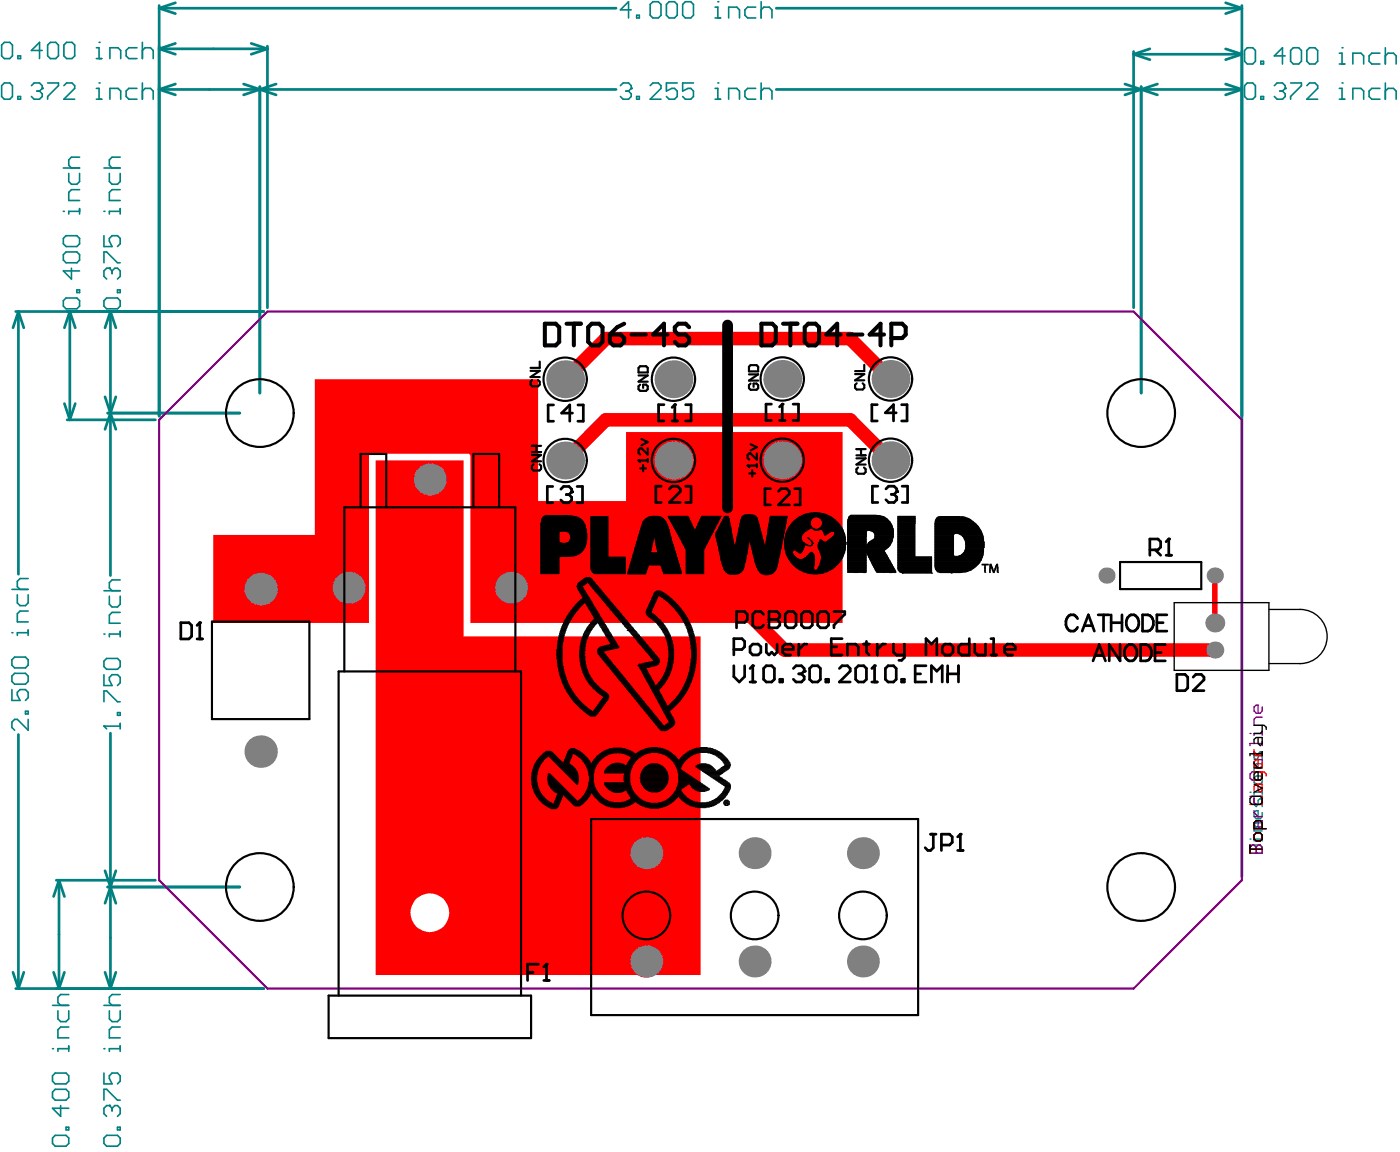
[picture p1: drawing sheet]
<svg xmlns="http://www.w3.org/2000/svg" width="218mm" height="180mm" viewBox="0 0 218 180" stroke-linecap="round" stroke-linejoin="round" font-family="sans-serif">
<g fill="none" stroke="#008080" stroke-width=".42">
<path d="M24.8 .9v64M24.8 7.6l2.6 .9M24.8 7.6h16.9M24.8 1.3l2.6 .8M24.8 13.9l2.6 .9M24.8 13.9h71.3M24.8 1.3h71.3M27.4 13.1l-2.6 .8M27.4 6.8l-2.6 .8M27.4 .4l-2.6 .9M38 13.1l5.1 1.7M39.2 6.8l2.5 .8"/>
<path d="M40.5 13.5v47.8M41.7 7.2v40.8M41.7 7.6l-2.5 .9M43.1 13.1l-5.1 1.7M121.1 13.9h72.6M121.1 1.3h72.6M175.5 13.1l5 1.7M176.8 8v40M176.8 8.5l2.6 .8M176.8 8.5h16.9M178 13.5v47.8M179.4 7.6l-2.6 .9"/>
<path d="M180.5 13.1l-5 1.7M191.2 7.6l2.5 .9M191.2 13.1l2.5 .8M191.2 .4l2.5 .9M193.7 .9v135.7M193.7 8.5l-2.5 .8M193.7 1.3l-2.5 .8M193.7 13.9l-2.5 .9M2.4 48.6h38.7M2.9 48.6l.8 2.5M2.9 48.6l-.9 2.5M2.9 48.6v40.9"/>
<path d="M10.9 48.6l.8 2.5M10.9 48.6l-.9 2.5M10.9 48.6v16.8M17.2 48.6l.9 2.5M17.2 48.6v41.1M17.2 48.6l-.8 2.5M10 62.9l.9 2.5M10.5 65.4h13.7M11.7 62.9l-.8 2.5M16.4 61.9l1.7 5M16.8 64.4h20.6M18.1 61.9l-1.7 5"/>
<path d="M2.9 114.5v39.6M17.2 114.3v39.8M8.8 137.2h15.4M9.2 137.2l-.8 2.5M9.2 137.2v16.9M9.2 137.2l.8 2.5M16.4 135.7l1.7 5.1M16.8 138.3h20.6M18.1 135.7l-1.7 5.1M2 151.6l.9 2.5M2.4 154.1h38.7M3.7 151.6l-.8 2.5"/>
<path d="M8.4 151.6l.8 2.5M10 151.6l-.8 2.5M16.4 151.6l.8 2.5M18.1 151.6l-.9 2.5"/>
</g>
<g fill="none" stroke="#008080" stroke-width=".25">
<path d="M.3 13.4l.4-.5h.8l.4 .5v1.6l-.4 .5h-.8l-.4-.5zM.3 7l.4-.4h.8l.4 .4v1.7l-.4 .4h-.8l-.4-.4zM2.8 15h.4v.5h-.4zM2.8 8.7h.4v.4h-.4zM4.9 13.4l.4-.5h.9l.4 .5v.4M5.7 14.2h.5M6.2 14.2l.4 .4v.4l-.4 .5h-.9l-.4-.5M6.6 13.8h.1M6.6 13.8l-.4 .4M6.6 7.9h-1.7l1.3-1.3v2.5M7.4 12.9h1.7v.5l-1.7 1.6v.5M7.4 7l.5-.4h.8l.4 .4v1.7l-.4 .4h-.8l-.5-.4z"/>
<path d="M10 13.4l.4-.5h.8l.5 .5v.4l-1.7 1.7h1.7M10 7l.4-.4h.8l.5 .4v1.7l-.5 .4h-.8l-.4-.4zM15 15.5h.9M15 7.4h.5v1.7M15 13.8h.5v1.7M15 9.1h.9M15.5 12.9h.1M15.5 6.6h.1M17.1 15.5v-1.7h1.3l.4 .4v1.3M17.1 9.1v-1.7h1.3l.4 .5v1.2M21.4 13.8h-1.3l-.4 .4v.8l.4 .5h1.3M21.4 7.4h-1.3l-.4 .5v.8l.4 .4h1.3"/>
<path d="M22.2 14.2l.4-.4h.9l.4 .4v1.3M22.2 6.6v2.5M22.2 12.9v2.6M22.2 7.9l.4-.5h.9l.4 .5v1.2M96.8 13.4l.4-.5h.8l.5 .5v.4M97.6 14.2h.4M98 14.2l.5 .4v.4l-.5 .5h-.8l-.4-.5M98.5 13.8h.1M98.5 1.5h-1.7l1.2-1.2v2.5M98.5 13.8l-.5 .4M99.3 15h.4v.5h-.4zM99.3 2.4h.4v.4h-.4z"/>
<path d="M101.4 13.4l.4-.5h.9l.4 .5v.4l-1.7 1.7h1.7M101.4 .7l.4-.4h.9l.4 .4v1.7l-.4 .4h-.9l-.4-.4zM103.9 .7l.5-.4h.8l.4 .4v1.7l-.4 .4h-.8l-.5-.4zM105.6 12.9h-1.7v1.3l.9-.4h.4l.4 .4v.8l-.4 .5h-.8l-.5-.5M106.5 .7l.4-.4h.8l.5 .4v1.7l-.5 .4h-.8l-.4-.4zM108.2 12.9h-1.7v1.3l.8-.4h.4l.5 .4v.8l-.5 .5h-.8l-.4-.5M111.5 15.5h.9M111.5 13.8h.5v1.7M111.5 1.1h.5v1.7M111.5 2.8h.9M112 12.9h.1M112 .3h.1"/>
<path d="M113.7 15.5v-1.7h1.2l.4 .4v1.3M113.7 2.8v-1.7h1.2l.4 .4v1.3M117.9 13.8h-1.3l-.4 .4v.8l.4 .5h1.3M117.9 1.1h-1.3l-.4 .4v.9l.4 .4h1.3M118.7 14.2l.4-.4h.9l.4 .4v1.3M118.7 .3v2.5M118.7 12.9v2.6M118.7 1.5l.4-.4h.9l.4 .4v1.3M194.1 13.4l.4-.5h.9l.4 .5v1.6l-.4 .5h-.9l-.4-.5zM194.1 7.9l.4-.5h.9l.4 .5v1.7l-.4 .4h-.9l-.4-.4zM196.7 15h.4v.5h-.4zM196.7 9.6h.4v.4h-.4z"/>
<path d="M198.8 13.4l.4-.5h.8l.5 .5v.4M199.6 14.2h.4M200 14.2l.5 .4v.4l-.5 .5h-.8l-.4-.5M200.5 13.8h.1M200.5 8.7h-1.7l1.2-1.3v2.6M200.5 13.8l-.5 .4M201.3 12.9h1.7v.5l-1.7 1.6v.5M201.3 7.9l.4-.5h.9l.4 .5v1.7l-.4 .4h-.9l-.4-.4zM203.8 13.4l.5-.5h.8l.4 .5v.4l-1.7 1.7h1.7M203.8 7.9l.5-.5h.8l.4 .5v1.7l-.4 .4h-.8l-.5-.4zM208.9 15.5h.8M208.9 13.8h.4v1.7"/>
<path d="M208.9 10h.8M208.9 8.3h.4v1.7M209.3 7.4h.1M209.3 12.9h.1M211 15.5v-1.7h1.3l.4 .4v1.3M211 10v-1.7h1.3l.4 .4v1.3M215.2 13.8h-1.2l-.5 .4v.8l.5 .5h1.2M215.2 8.3h-1.2l-.5 .4v.9l.5 .4h1.2M216.1 14.2l.4-.4h.8l.5 .4v1.3M216.1 8.7l.4-.4h.8l.5 .4v1.3M216.1 7.4v2.6M216.1 12.9v2.6"/>
<path d="M9.9 32.9h.1M9.9 37.2l.4-.5h1.7l.4 .5v.8l-.4 .4h-1.7l-.4-.4zM9.9 39.7l.4-.4h1.7l.4 .4v.8l-.4 .5h-1.7l-.4-.5zM9.9 26.2h2.5M10.7 27v1.3l.4 .4h.9l.4-.4v-1.3M12.4 32.5v.9M12.4 32.9h-1.7v.5M12.4 24.5h-1.3l-.4 .4v.9l.4 .4M12.4 29.6h-1.3l-.4 .4v1.3h1.7M16.2 32.9h.1M16.2 36.7v1.7h1.3l-.4-.8v-.4l.4-.5h.8l.4 .5v.8l-.4 .4M16.2 26.2h2.5"/>
<path d="M17.1 27v1.3l.4 .4h.8l.4-.4v-1.3M18.7 29.6h-1.2l-.4 .4v1.3h1.6M18.7 32.9h-1.6v.5M18.7 24.5h-1.2l-.4 .4v.9l.4 .4M18.7 32.5v.9M9.9 46.9l.4-.5h1.7l.4 .5v.8l-.4 .4h-1.7l-.4-.4zM11.1 41.8v1.7l-1.2-1.3h2.5M12 45.2h.4v.4h-.4zM16.2 46.9l.4-.5h1.7l.4 .5v.8l-.4 .4h-1.7l-.4-.4zM16.2 41v-1.7h.4l1.7 1.7h.4M17.1 41.8h.1M17.1 41.8l.4 .4"/>
<path d="M17.1 41.8h-.5l-.4 .4v.9l.4 .4M17.5 42.2l.4-.4h.4l.4 .4v.9l-.4 .4M17.5 42.2v.4M18.3 45.2h.4v.4h-.4zM1.9 98.6h.1M1.9 91.9h2.5M2.7 92.7v1.3l.4 .4h.9l.4-.4v-1.3M4.4 98.2v.8M4.4 90.2h-1.3l-.4 .4v.8l.4 .5M4.4 95.2h-1.3l-.4 .5v1.2h1.7M4.4 98.6h-1.7v.4M16.2 98.8h.1"/>
<path d="M16.2 92.1h2.5M17.1 92.9v1.3l.4 .4h.8l.4-.4v-1.3M18.7 98.4v.9M18.7 90.4h-1.2l-.4 .4v.9l.4 .4M18.7 95.5h-1.2l-.4 .4v1.2h1.6M18.7 98.8h-1.6v.5M1.9 102.8l.4-.4h1.7l.4 .4v.9l-.4 .4h-1.7l-.4-.4zM1.9 105.4l.4-.4h1.7l.4 .4v.8l-.4 .4h-1.7l-.4-.4zM1.9 107.5v1.7h1.2l-.4-.9v-.4l.4-.4h.9l.4 .4v.9l-.4 .4M4 110.9h.4v.4h-.4zM4.4 112.1v1.7l-1.7-1.7h-.4l-.4 .5v.8l.4 .4M16.2 113.2h.1"/>
<path d="M16.2 103.1l.4-.5h1.7l.4 .5v.8l-.4 .4h-1.7l-.4-.4zM16.2 105.2v1.7h1.3l-.4-.9v-.4l.4-.4h.8l.4 .4v.8l-.4 .5M16.2 109.4v-1.7h.4l1.7 1.7h.4M16.2 113.2h2.5M16.2 113.2l.4 .4M18.3 111.1h.4v.4h-.4zM18.7 112.8v.8M8.2 156.7h2.5M9 157.6v1.2l.5 .4h.8l.4-.4v-1.2M10.7 155h-1.2l-.5 .4v.9l.5 .4M16.2 156.7h2.5M17.1 157.6v1.2l.4 .4h.8l.4-.4v-1.2"/>
<path d="M18.7 155h-1.2l-.4 .4v.9l.4 .4M8.2 163.5h.1M8.2 167.7l.4-.4h1.7l.4 .4v.8l-.4 .4h-1.7l-.4-.4zM8.2 170.2l.4-.4h1.7l.4 .4v.9l-.4 .4h-1.7l-.4-.4zM8.2 177.4l.4-.4h1.7l.4 .4v.8l-.4 .5h-1.7l-.4-.5zM9.5 172.3v1.7l-1.3-1.3h2.5M10.3 175.7h.4v.4h-.4zM10.7 163v.9M10.7 163.5h-1.7v.4M10.7 160.1h-1.2l-.5 .4v1.3h1.7M16.2 163.5h.1M16.2 177.4l.4-.4h1.7l.4 .4v.8l-.4 .5h-1.7l-.4-.5z"/>
<path d="M16.2 171.5v-1.7h.4l1.7 1.7h.4M16.2 167.3v1.6h1.3l-.4-.8v-.4l.4-.4h.8l.4 .4v.8l-.4 .4M17.1 172.3h.1M17.1 172.3h-.5l-.4 .4v.9l.4 .4M17.1 172.3l.4 .4M17.5 172.7l.4-.4h.4l.4 .4v.9l-.4 .4M17.5 172.7v.5M18.3 175.7h.4v.4h-.4zM18.7 163.5h-1.6v.4M18.7 160.1h-1.2l-.4 .4v1.3h1.6M18.7 163v.9"/>
</g>
<g fill="none" stroke="#008080" stroke-width=".21">
<path d="M195.6 117.2v.9l.3 .3 .3-.3v-.6l.4-.3 .3 .3v.9M196.9 119.1h-1l-.3 .3v.9h1.3M195 130.8h.1M195 123.5h.1M195 132.1l.3-.4h1.3l.3 .4v.9h-1.9zM195.6 121.3l.3-.3h.7l.3 .3v.6l-.3 .3h-.7l-.3-.3zM195.6 124.5v.9l.3 .3 .3-.3v-.6l.4-.3 .3 .3v.9M195.9 128.9l-.3 .3v.3h1.3M195.9 128.9h1M196.9 123.2v.6M196.9 126.7v.6l-.3 .3h-.7l-.3-.3v-.6l.3-.3h.3v1.2M196.9 130.5v.6"/>
<path d="M196.9 130.8h-1.3v.3M196.9 123.5h-1.3v.3M196.9 128.3h-1l-.3 .3 .3 .3"/>
</g>
<path d="M24.8 65.4l16.9-16.8h135.1l16.9 16.8v71.8l-16.9 16.9h-135.1l-16.9-16.9z" fill="none" stroke="#800080" stroke-width=".34"/>
<g fill="none" stroke="#800080" stroke-width=".21">
<path d="M195 114.3h.1M195.6 118.4h1.3v1l-.3 .3h-1M195.6 117.2v.6M196.9 110.2v.6l-.3 .4h-.7l-.3-.4v-.6l.3-.3h.3v1.3M196.9 114v.6M196.9 115.6v.6M196.9 115.9h-1.9v.3M196.9 111.8h-1l-.3 .3v1h1.3M196.9 114.3h-1.3v.3M196.9 117.2l-.3 .3h-1.3M195 132.1l.3-.4h.3l.3 .4 .3-.4h.4l.3 .4v.9h-1.9zM195 120.7l.3-.4h1.3l.3 .4v.6l-.3 .3h-1.3l-.3-.3z"/>
<path d="M195 124.1h1.9v1l-.3 .3h-.7l-.3-.3v-1M195.6 130.2l.3-.4h.7l.3 .4v.6l-.3 .3h-.7l-.3-.3zM195.6 126.4v.3l.6 .6M195.6 127.3h1.3M195.9 133h.1M195.9 132.1v.9M196.2 127.9v1l.4 .3 .3-.3v-1h-1l-.3 .4v.6"/>
</g>
<g fill="#f00">
<path d="M49.1 59.1h34.8v19h13.8v-10.8h33.7v29.8h-58v-26.4h-15.9v26.4h-24.2v-13.7h15.8z"/>
<path d="M58.6 71.8h13.7v27.4h37v52.8h-50.7zM64 142.2a3 3 0 0 0 6.1 0 3 3 0 0 0-6.1 0z"/>
</g>
<path d="M189.5 89.7v7.4" fill="none" stroke="#f00" stroke-width=".84"/>
<path d="M67 74.7v24.5l33.8 33.8v16.9" fill="none" stroke="#f00" stroke-width="5.1"/>
<path d="M105 71.8v19.8M122 71.7v10.5l-9.4 9.4h-35v-20.9l-4.2-4.2h-15.9l-3.1 3.2v21.9l-.2 .2h-13.5" fill="none" stroke="#f00" stroke-width="6.3"/>
<path d="M138.9 59.1l-6.3-6.3h-38.1l-6.3 6.3M138.9 71.7l-6.3-6.3h-38.1l-6.3 6.4M112.6 91.6l9.8 9.7h67.1" fill="none" stroke="#f00" stroke-width="2.1"/>
<path d="M195.6 116.9v.3l.6 .6M195.6 117.8h1.3M196.9 118.8v.6l-.3 .3h-.7l-.3-.3v-.6l.3-.4h.3v1.3M195 131.7v1.3M195 132.3h1.9M195.6 130.2l.3-.4h.7l.3 .4v.6l-.3 .3h-.7l-.3-.3zM195.6 120.3h1.6l.3 .4v.3M196.2 122.2v1l.4 .3 .3-.3v-1h-1l-.3 .4v.6M196.9 120.3v1l-.3 .3h-1M196.9 124.1v1.3h-1.9M196.9 129.2v-.9l-.3-.4h-.7l-.3 .4v.9h1.9" fill="none" stroke="#f00" stroke-width=".21"/>
<g fill="#808080">
<circle cx="189.5" cy="89.7" r="1.27"/>
<circle cx="100.8" cy="149.9" r="2.49"/>
<circle cx="100.8" cy="133" r="2.49"/>
<circle cx="189.5" cy="97.1" r="1.48"/>
<circle cx="88.2" cy="71.8" r="2.96"/>
<circle cx="88.2" cy="59.1" r="2.96"/>
<circle cx="138.9" cy="71.7" r="2.96"/>
<circle cx="138.9" cy="59.1" r="2.96"/>
<circle cx="189.5" cy="101.3" r="1.33"/>
<circle cx="172.6" cy="89.7" r="1.27"/>
<circle cx="40.7" cy="117.2" r="2.53"/>
<circle cx="40.7" cy="91.8" r="2.53"/>
<circle cx="54.4" cy="91.6" r="2.49"/>
<circle cx="79.7" cy="91.6" r="2.49"/>
<circle cx="134.6" cy="149.9" r="2.49"/>
<circle cx="117.7" cy="149.9" r="2.49"/>
<circle cx="117.7" cy="133" r="2.49"/>
<circle cx="134.6" cy="133" r="2.49"/>
<circle cx="67" cy="74.7" r="2.49"/>
<circle cx="122" cy="71.7" r="2.96"/>
<circle cx="122" cy="59.1" r="2.96"/>
<circle cx="105" cy="71.8" r="2.96"/>
<circle cx="105" cy="59.1" r="2.96"/>
</g>
<g fill="none" stroke="#000" stroke-width=".16">
<path d="M126.4 80h1.5M126.8 79.9h.7M84.4 88.3h2.8M84.4 88.4h2.8M84.4 88.5h2.8M84.4 88.6h2.8M84.4 88.7h2.8M84.4 88.8h2.8M84.4 88.9h2.8M84.4 89h2.8M84.4 89.1h2.8M84.4 89.2h2.8"/>
<path d="M84.4 89.3h2.8M84.4 89.4h2.8M84.4 86.8h2.8M84.4 86.9h2.8M84.4 87h2.8M84.4 87.1h2.8M84.4 87.2h2.8M84.4 87.3h2.8M84.4 87.4h2.8M84.4 87.5h2.8M84.4 87.6h2.8M84.4 87.7h2.8"/>
<path d="M84.4 87.8h2.8M84.4 87.9h2.8M84.4 88h2.8M84.4 88.1h2.8M84.4 88.2h2.8M84.4 82.9h2.8M84.4 83h2.8M84.4 83.1h2.8M84.4 83.2h2.8M84.4 83.3h2.8M84.4 83.4h2.8M84.4 83.5h2.8"/>
<path d="M84.4 83.6h2.8M84.4 83.7h2.8M84.4 83.8h2.8M84.4 83.9h2.8M84.4 84h2.8M84.4 84.1h2.8M84.4 84.2h2.8M84.4 84.3h2.8M84.4 84.4h2.8M84.4 84.5h2.8M84.4 81.5h6.7M84.4 81.6h6.7"/>
<path d="M84.4 81.7h6.8M84.4 81.8h6.8M84.4 81.9h6.9M84.4 82h6.9M84.4 82.1h6.9M84.4 82.2h6.9M84.4 82.2h7M84.4 82.3h7M84.4 82.4h7M84.4 82.5h7M84.4 82.6h7M84.4 82.7h7.1"/>
<path d="M84.4 82.8h7.1M84.4 82.8h3.1M84.4 82.9h2.9M84.4 84.9h7M84.4 85h6.9M84.4 85.1h6.9M84.4 85.2h6.9M84.4 85.3h6.8M84.4 84.6h2.9M84.4 84.6h3M84.4 84.7h3.2M84.4 84.7h7"/>
<path d="M84.4 84.8h7M84.4 85.8h6.5M84.4 85.9h6.4M84.4 86h6.4M84.4 86h6.3M84.4 86.1h6.3M84.4 86.1h6.2M84.4 86.2h6.1M84.4 86.3h6M84.4 86.4h5.9M84.4 86.4h5.8M84.4 86.5h5.7"/>
<path d="M84.4 86.5h5.6M84.4 86.6h5.4M84.4 86.6h5.3M84.4 86.7h5M84.4 86.7h4.6M84.4 86.8h3M84.4 85.4h6.8M84.4 85.5h6.7M84.4 85.6h6.7M84.4 85.6h6.6M84.4 85.7h6.6M84.4 81.1h6.5"/>
<path d="M84.4 81.2h6.5M84.4 81.3h6.5M84.4 81.3h6.6M84.4 81.4h6.6M84.5 81h6.2M84.5 81.1h6.3M84.5 80.9h6M84.5 80.9h6.1M84.6 80.8h5.8M84.6 80.8h5.9M84.6 80.7h5.7M84.7 80.6h5.4"/>
<path d="M84.7 80.6h5.5M84.8 80.6h5.1M84.8 80.5h5M84.9 80.5h4.6M85 80.4h4.2M85.2 80.3h3.4M87 99.9h.9M87 100h.9M87.1 99.4h.8M87.1 99.5h.8M87.1 99.6h.8M87.1 99.7h.8"/>
<path d="M87.1 99.8h.8M87.2 99h.8M87.2 99.1h.8M87.2 99.2h.7M87.2 99.3h.7M87.3 98.7h.8M87.3 98.8h.8M87.3 98.9h.7M87.3 99h.7M87.4 98.5h.8M87.4 98.6h.7M87.4 98.2h.9"/>
<path d="M87.4 98.3h.9M87.4 98.4h.8M87.5 97.9h.9M87.5 98h.9M87.5 98.1h.8M87.6 97.7h.9M87.6 97.8h.9M87.6 97.9h.9M87.7 97.5h.8M87.7 97.6h.8M87.8 97.4h.8M87.9 97.2h.8"/>
<path d="M87.9 97.3h.8M87.9 96.9h1M87.9 97h.9M87.9 97.1h.9M88 96.8h1M88 96.8h.9M88.1 96.6h.9M88.1 96.7h.9M88.2 96.5h.9M88.2 82.8h3.3M88.2 84.7h3.2M88.3 96.3h.9"/>
<path d="M88.3 96.4h.8M88.4 96.2h.9M88.4 96.3h.8M88.4 82.9h3.1M88.5 96h.9M88.5 96.1h.9M88.5 84.6h2.9M88.5 95.9h1M88.6 82.9h2.9M88.6 84.6h2.9M88.6 95.8h1M88.6 95.8h.9"/>
<path d="M88.7 83h2.8M88.7 84.5h2.8M88.7 95.7h.9M88.7 84.4h2.8M88.8 83.1h2.7M88.8 84.4h2.7M88.8 95.5h1M88.8 95.6h.9M88.8 83.2h2.7M88.8 84.3h2.7M88.9 83.3h2.6M88.9 84.2h2.6"/>
<path d="M88.9 84.3h2.6M88.9 95.4h.9M88.9 83.4h2.6M88.9 84.1h2.6M89 95.2h1M89 95.3h.9M89 83.4h2.5M89 83.5h2.5M89 83.6h2.5M89 83.8h2.5M89 83.9h2.5M89 84h2.5"/>
<path d="M89 84.1h2.5M89 83.7h2.5M89 95.2h1.1M89.1 95.1h1M89.2 95h1M89.3 94.8h1M89.3 94.9h.9M89.4 94.7h1M89.5 94.7h1M89.5 94.6h1.1M89.6 94.5h1M89.7 94.3h1.1"/>
<path d="M89.7 94.4h1M89.8 94.2h1.1M89.9 94.1h1.1M90 94.1h1.1M90 91.4h.9M90 91.4h.8M90.1 91.7h.9M90.1 94h1.1M90.1 91.1h1.1M90.1 91.2h1.1M90.1 91.3h.9M90.1 91.5h.8"/>
<path d="M90.1 91.6h.9M90.1 91.8h1M90.1 91.9h1M90.1 90.9h1.4M90.1 91h1.3M90.1 93.9h2.2M90.2 92h1M90.2 90.9h1.4M90.2 93.8h2.1M90.3 92.1h.9M90.3 93.7h2M90.3 90.8h2.5"/>
<path d="M90.4 92.2h.9M90.4 93.6h1.8M90.4 92.3h.9M90.5 92.4h.9M90.5 92.5h1M90.5 93.6h1.7M90.5 90.7h2.2M90.6 92.5h.9M90.6 93.5h1.5M90.6 90.6h2M90.6 99.8h.9M90.6 99.9h.9"/>
<path d="M90.6 100h.8M90.6 92.6h1M90.6 92.7h1M90.6 90.5h1.9M90.7 99.6h.9M90.7 99.7h.8M90.7 92.8h1M90.7 92.9h1M90.7 93.4h1.3M90.8 99.4h.9M90.8 99.5h.9M90.8 93h.9"/>
<path d="M90.8 93.3h1.2M90.8 90.4h1.6M90.9 99.1h.8M90.9 99.2h.8M90.9 99.3h.8M90.9 93.1h.9M90.9 93.1h1M90.9 93.2h1M90.9 90.3h1.5M91 98.9h.9M91 99h.8M91 90.3h1.3"/>
<path d="M91.1 98.7h.9M91.1 98.8h.8M91.2 98.5h.9M91.2 98.6h.8M91.2 90.2h1.1M91.2 90.1h1M91.2 98.4h1M91.3 98.3h1M91.3 94h1.1M91.3 94.1h1.1M91.4 98.1h.9M91.4 98.2h.9"/>
<path d="M91.4 94.1h1.1M91.4 90h.6M91.5 97.9h.9M91.5 98h.9M91.5 94.2h1M91.5 94.3h1.1M91.6 97.8h1M91.6 97.9h.9M91.6 94.4h1M91.6 94.5h1.1M91.7 97.7h1M91.7 94.6h1.1"/>
<path d="M91.7 97.6h1M91.7 94.7h1.1M91.7 90.9h1.1M91.8 97.4h1M91.8 97.5h1M91.8 94.8h1.1M91.8 94.9h1.1M91.8 90.9h1M91.9 97.4h1M91.9 91h1M91.9 95h1.1M92 95.1h1"/>
<path d="M92 95.2h1.1M92 97.3h1M92 91.1h1M92 91.2h1.1M92.1 95.2h1.1M92.1 95.3h1.1M92.1 97.1h1.1M92.1 97.2h1M92.1 91.3h1.1M92.2 88.3h5.3M92.2 88.4h5.3M92.2 88.5h5.3"/>
<path d="M92.2 88.6h5.3M92.2 88.7h5.3M92.2 86.8h5.3M92.2 86.9h5.3M92.2 87h5.3M92.2 87.1h5.3M92.2 87.2h5.3M92.2 87.3h5.3M92.2 87.4h5.3M92.2 87.5h5.3M92.2 87.6h5.3M92.2 87.7h5.3"/>
<path d="M92.2 87.8h5.3M92.2 87.9h5.3M92.2 88h5.3M92.2 88.1h5.3M92.2 88.2h5.3M92.2 82.9h2.6M92.2 83h2.6M92.2 83.1h2.6M92.2 83.2h2.6M92.2 83.3h2.6M92.2 83.4h2.6M92.2 83.5h2.6"/>
<path d="M92.2 83.6h2.6M92.2 83.7h2.6M92.2 83.8h2.6M92.2 83.9h2.6M92.2 84h2.6M92.2 84.1h2.6M92.2 84.2h2.6M92.2 84.3h2.6M92.2 84.4h2.6M92.2 84.5h2.6M92.2 95.4h1.1M92.2 97h2"/>
<path d="M92.2 91.4h1.1M92.2 80.5h2.6M92.2 80.6h2.6M92.2 80.7h2.6M92.2 80.8h2.6M92.2 80.9h2.6M92.2 81h2.6M92.2 81.5h2.6M92.2 81.6h2.6M92.2 81.7h2.6M92.2 81.8h2.6M92.2 81.9h2.6"/>
<path d="M92.2 82h2.6M92.2 82.1h2.6M92.2 82.2h2.6M92.2 82.3h2.6M92.2 82.4h2.6M92.2 82.5h2.6M92.2 82.6h2.6M92.2 82.7h2.6M92.2 82.8h2.6M92.2 81.1h2.6M92.2 81.2h2.6M92.2 81.3h2.6"/>
<path d="M92.2 81.4h2.6M92.2 84.9h2.6M92.2 85h2.6M92.2 85.1h2.6M92.2 85.2h2.6M92.2 85.3h2.6M92.2 84.6h2.6M92.2 84.7h2.6M92.2 84.8h2.6M92.2 85.8h2.6M92.2 85.9h2.6M92.2 86h2.6"/>
<path d="M92.2 86.1h2.6M92.2 86.2h2.6M92.2 86.3h2.6M92.2 86.4h2.6M92.2 86.5h2.6M92.2 86.6h2.6M92.2 86.7h2.6M92.2 86.8h2.6M92.2 85.4h2.6M92.2 85.5h2.6M92.2 85.6h2.6M92.2 85.7h2.6"/>
<path d="M92.2 88.8h5.3M92.2 88.9h5.3M92.3 95.5h1M92.3 95.6h1M92.3 96.9h1.9M92.3 91.4h1M92.3 88.9h5.2M92.3 89h5.2M92.3 89.1h5.2M92.3 95.7h1.1M92.3 95.8h1.1M92.3 96.8h1.8"/>
<path d="M92.3 91.5h1M92.4 89.1h5.1M92.4 89.2h5.1M92.4 95.8h1.1M92.4 96.8h1.6M92.4 91.7h1.1M92.4 91.6h1M92.5 89.2h5M92.5 95.9h1M92.5 96h1.1M92.5 96.7h1.5M92.5 91.8h1.1"/>
<path d="M92.5 89.3h5M92.6 89.3h4.9M92.6 96.1h1M92.6 96.2h1.1M92.6 96.6h1.3M92.6 91.9h1.1M92.7 89.4h4.8M92.7 96.3h1.1M92.7 96.4h1.2M92.7 96.5h1.2M92.7 92h1.1M92.8 96.3h1"/>
<path d="M92.8 92h1.1M92.8 92.1h1.1M92.8 89.4h4.7M92.8 92.2h1.1M92.9 92.3h1.1M93 92.4h1.1M93.1 92.5h1.1M93.2 92.5h1.1M93.3 97.1h1M93.3 92.6h1M93.3 97.2h1M93.3 92.7h1.1"/>
<path d="M93.4 97.3h1M93.4 97.4h1M93.4 92.8h1M93.4 92.9h1.1M93.5 97.4h.9M93.5 97.5h1M93.5 93h1.1M93.6 97.6h1M93.6 93.1h1.1M93.7 97.7h.9M93.7 97.8h1M93.7 93.1h1"/>
<path d="M93.8 97.9h.9M93.8 93.2h1M93.8 93.3h1.1M93.9 97.9h.9M93.9 98h1M93.9 93.4h1.1M93.9 98.1h1M93.9 98.2h1.1M93.9 93.5h1.1M94 98.3h1M94 93.6h1.1M94 98.4h1"/>
<path d="M94.1 98.5h.9M94.1 93.6h1M94.2 98.5h.9M94.2 98.6h1M94.2 93.7h1M94.3 98.7h.9M94.3 93.8h1M94.3 93.9h1.1M94.4 98.8h.9M94.4 98.9h1M94.4 94h1.1M94.4 99h1"/>
<path d="M94.4 99h1.1M94.4 94.1h1.1M94.5 99.1h1M94.5 99.2h1M94.5 94.1h1.1M94.6 99.3h.9M94.6 94.2h1M94.6 94.3h1.1M94.7 99.4h.9M94.7 99.5h1M94.7 94.4h1.1M94.8 99.6h.9"/>
<path d="M94.8 94.5h1.1M94.9 94.6h1.1M94.9 99.6h.9M94.9 99.7h1M95 94.7h1.1M95 99.8h.9M95 99.9h1M95 100h1M95.1 94.8h1M95.1 94.9h1.1M95.2 95h1.1M95.3 95.1h1.1"/>
<path d="M95.3 95.2h1.2M95.5 95.2h1.1M95.5 95.3h1.1M95.5 95.4h1.1M95.7 95.5h1M95.7 95.6h1.1M95.8 95.7h1.1M95.9 95.8h1.1M96 95.8h1M96 95.9h1.1M96.1 96h1M96.1 96.1h1.1"/>
<path d="M96.2 96.2h1.1M96.3 96.3h1.1M96.4 96.3h1M96.5 96.4h1M96.5 96.5h1.1M96.6 96.6h1.1M96.6 96.7h1.1M96.7 96.8h1.1M96.8 96.8h1.1M96.9 96.9h1M97 97h1M97.1 97.1h1"/>
<path d="M97.1 97.2h1.1M97.1 97.3h1.1M97.2 97.4h1.1M97.3 97.4h1.1M97.4 97.5h1M97.4 97.6h1.1M97.5 97.7h1.1M97.6 97.8h1.1M97.7 97.9h1.1M97.8 98h1M97.8 98.3h.1M97.9 89.5h2.8"/>
<path d="M97.9 89.3h2.8M97.9 89.4h2.8M97.9 98.1h1M97.9 98.2h1.1M98 89.1h2.8M98 89.2h2.8M98 89.3h2.7M98 89h2.9M98 98.3h1.1M98 88.8h2.9M98 88.9h2.9M98.1 98.4h1.1"/>
<path d="M98.1 88.6h2.8M98.1 88.7h2.8M98.2 88.4h2.8M98.2 88.5h2.8M98.2 88.6h2.8M98.2 98.5h1.1M98.2 88.3h2.9M98.2 88.4h2.9M98.2 88.1h3M98.2 88.2h2.9M98.3 87.9h7.6M98.3 88h7.6"/>
<path d="M98.3 88.1h7.6M98.3 98.6h1M98.4 87.7h7.4M98.4 87.8h7.5M98.4 87.9h7.5M98.4 87.6h7.4M98.4 98.7h1M98.4 98.8h1.1M98.5 87.4h7.3M98.5 87.5h7.3M98.5 87.6h7.3M98.5 87.2h7.2"/>
<path d="M98.5 87.3h7.2M98.5 87.4h7.2M98.5 98.9h1.1M98.5 87.1h7.2M98.6 99h1.1M98.6 86.9h7M98.6 87h7M98.6 87.1h7M98.7 86.8h6.8M98.7 86.9h6.8M98.7 99h1.1M98.7 86.7h6.8"/>
<path d="M98.7 86.6h6.8M98.8 99.1h1M98.8 86.4h6.6M98.8 86.4h6.7M98.8 86.5h6.7M98.8 86.2h6.6M98.8 86.3h6.6M98.8 99.2h1.1M98.8 99.3h1.1M98.9 86h2.6M98.9 86.1h2.6M98.9 86.2h6.5"/>
<path d="M98.9 99.4h1.1M98.9 85.9h2.6M99 85.8h2.6M99 85.7h2.6M99 99.5h1.1M99 85.5h2.6M99 85.6h2.6M99 85.3h2.7M99 85.4h2.6M99.1 99.6h1.1M99.1 85.2h2.6M99.1 85.3h2.6"/>
<path d="M99.2 99.6h1.1M99.2 84.9h2.5M99.2 85h2.5M99.2 85.1h2.5M99.2 84.8h2.6M99.3 99.7h1M99.3 84.6h2.5M99.3 84.7h2.5M99.3 84.8h2.5M99.3 84.4h2.5M99.3 84.5h2.5M99.3 99.8h1.1"/>
<path d="M99.3 99.9h1.1M99.4 84.3h2.5M99.4 84.4h2.4M99.4 84.1h2.5M99.4 84.2h2.5M99.4 100h1.1M99.5 83.9h2.4M99.5 84h2.4M99.5 84.1h2.4M99.5 83.8h2.5M99.6 83.6h5M99.6 83.6h2.4"/>
<path d="M99.6 83.7h2.4M99.6 83.4h4.9M99.6 83.5h4.9M99.7 83.3h4.8M99.7 83.4h4.8M99.7 83.1h4.8M99.7 83.2h4.8M99.8 82.9h4.7M99.8 83h4.7M99.8 82.8h4.6M99.8 82.9h4.6M99.9 82.6h4.5"/>
<path d="M99.9 82.7h4.5M99.9 82.4h4.4M99.9 82.5h4.4M99.9 82.5h4.5M100 82.3h4.2M100 82.4h4.3M100 82.1h4.2M100 82.2h4.2M100.1 81.9h4.1M100.1 82h4.1M100.1 81.8h3.9M100.1 81.8h4"/>
<path d="M100.1 81.9h4M100.2 81.6h3.8M100.2 81.7h3.8M100.2 81.5h3.7M100.3 81.4h3.6M100.3 81.3h3.5M100.3 81.3h3.6M100.4 81.2h3.4M100.4 81.1h3.3M100.5 81.1h3.2M100.6 81h3.1M100.7 81h2.9"/>
<path d="M100.7 80.9h2.8M100.8 95.2h.8M100.8 95.3h.8M100.8 95.4h.7M100.8 95.5h.8M100.8 95.6h.9M100.8 95.7h1.1M100.8 80.8h2.6M100.9 95.1h.8M100.9 95.2h.8M100.9 95.8h1.1M100.9 95.8h1.2"/>
<path d="M100.9 95h.8M100.9 80.8h2.5M100.9 95.9h1.3M100.9 94.8h.9M100.9 94.9h.9M100.9 80.7h2.4M101 96h1.3M101 94.7h.9M101 80.6h2.2M101.1 96.1h1.3M101.1 94.6h.9M101.1 94.5h.9"/>
<path d="M101.2 80.6h1.9M101.2 96.2h1.3M101.2 94.2h.8M101.2 94.3h.8M101.2 94.4h.8M101.3 94.1h.8M101.3 80.6h1.7M101.4 96.3h1.2M101.4 94h.8M101.4 93.9h.8M101.5 96.3h1.1M101.5 93.7h.8"/>
<path d="M101.5 93.8h.8M101.5 80.5h1.4M101.5 96.4h1.2M101.5 93.6h.9M101.6 93.3h.9M101.6 93.4h.9M101.6 93.5h.8M101.7 80.5h1M101.7 96.5h1.1M101.7 93.1h.9M101.7 93.2h.9M101.8 96.6h1.2"/>
<path d="M101.8 93h.8M101.8 93.1h.8M101.9 96.7h1.2M101.9 92.8h2.2M101.9 92.9h.8M102 96.8h1.1M102 92.5h1.7M102 92.6h1.9M102 92.7h2M102 83.6h2.6M102 92.4h1.5M102.1 83.7h2.5"/>
<path d="M102.1 83.8h2.6M102.1 96.8h1M102.1 92.3h1.2M102.2 83.9h2.5M102.2 84h2.5M102.2 84.1h2.5M102.2 84.2h2.5M102.2 84.3h2.5M102.2 84.3h2.6M102.2 84.4h2.6M102.2 96.9h1M102.2 92.2h1"/>
<path d="M102.3 84.4h2.5M102.3 84.4h2.6M102.3 84.5h2.6M102.3 84.6h2.6M102.3 97h1M102.3 84.7h2.6M102.3 84.8h2.6M102.3 84.8h2.7M102.3 84.9h2.7M102.3 85h2.7M102.3 85.1h2.7M102.4 97.1h1"/>
<path d="M102.4 92.1h.7M102.4 85.1h2.6M102.4 85.2h2.6M102.4 85.3h2.7M102.5 97.2h1M102.5 85.4h2.6M102.5 85.4h2.7M102.5 85.5h2.7M102.5 85.6h2.7M102.5 85.8h2.8M102.5 85.7h2.7M102.6 97.3h.9"/>
<path d="M102.6 97.4h1M102.6 85.8h2.7M102.6 85.9h2.7M102.6 86h2.7M102.6 86.1h2.8M102.6 97.4h1.1M102.7 97.5h1M102.8 97.6h.9M102.8 92.9h1.4M102.9 97.7h.9M102.9 97.8h1M103 97.9h.9"/>
<path d="M103 93h1.3M103.1 88.1h2.9M103.1 97.9h.9M103.1 88.2h2.9M103.1 98h1M103.1 98.1h1M103.1 93.1h1.3M103.2 88.3h2.8M103.2 88.4h2.8M103.2 88.4h2.9M103.2 88.5h2.9M103.2 88.6h2.9"/>
<path d="M103.2 98.2h1M103.2 93.1h1.3M103.3 88.6h2.8M103.3 88.7h2.8M103.3 88.8h2.9M103.3 88.9h2.9M103.3 98.3h.9M103.3 98.4h.9M103.4 88.9h2.8M103.4 89h2.8M103.4 98.5h.8M103.4 98.5h.9"/>
<path d="M103.4 93.2h1.3M103.4 89.1h2.8M103.4 89.1h2.9M103.4 89.2h2.9M103.5 89.2h2.8M103.5 89.3h2.8M103.5 89.4h2.8M103.5 98.6h.8M103.5 93.3h1.2M103.6 98.7h.8M103.6 98.8h.8M103.6 93.4h1.2"/>
<path d="M103.7 98.9h.8M103.7 99h.8M103.7 99h.9M103.7 99.1h.9M103.7 93.5h1.2M103.8 99.2h.8M103.8 99.3h.9M103.8 99.4h.9M103.8 93.6h1.2M103.9 99.5h.8M103.9 99.6h.8M103.9 93.6h1.2"/>
<path d="M104 99.7h.7M104 99.8h.8M104.1 99.9h.7M104.1 100h.7M104.1 93.7h1.1M104.2 93.8h1.1M104.2 80.5h3.1M104.2 93.9h1.1M104.2 80.6h3.1M104.2 80.6h3.2M104.3 80.6h3.1M104.3 94h1.1"/>
<path d="M104.3 80.7h3.1M104.3 80.8h3.1M104.4 80.8h3.1M104.4 80.9h3.1M104.4 94.1h1.1M104.5 80.9h3M104.5 81h3M104.5 94.1h1.1M104.5 81.1h3.1M104.6 94.2h1.1M104.6 81.1h3.1M104.6 81.2h3.1"/>
<path d="M104.6 81.3h3.1M104.7 94.3h1.1M104.7 81.4h3M104.7 94.4h1.1M104.7 81.5h3.1M104.8 81.5h3M104.8 81.6h3M104.8 94.5h1.1M104.8 81.7h3.1M104.9 81.7h3M104.9 81.8h3M104.9 94.6h1"/>
<path d="M105 81.8h3M105 81.9h3M105 94.7h1M105 82h3M105.1 94.7h1M105.1 82.1h2.9M105.1 82.1h3M105.1 82.2h3M105.1 82.2h3.1M105.2 94.8h1M105.2 82.3h3M105.3 94.9h1"/>
<path d="M105.3 82.4h2.9M105.3 82.4h3M105.3 82.5h3M105.3 95.1h1.1M105.3 82.6h3M105.3 95h1M105.4 82.6h2.9M105.4 82.7h2.9M105.4 95.2h1M105.5 82.8h5.8M105.5 95.2h1M105.5 82.8h5.7"/>
<path d="M105.5 82.9h5.7M105.6 83h5.6M105.6 83h5.5M105.6 95.3h.9M105.6 83.1h5.5M105.7 95.4h.9M105.7 83.2h5.4M105.7 83.3h5.3M105.8 83.3h5.2M105.8 95.5h.9M105.8 95.6h1M105.8 83.4h5.2"/>
<path d="M105.8 83.5h5.1M105.8 95.7h1M105.9 83.6h5M105.9 83.6h4.9M105.9 95.8h1M106 83.6h4.8M106 83.7h4.8M106 83.8h4.8M106 83.8h4.7M106 95.9h.9M106.1 83.8h4.6M106.1 83.9h4.6"/>
<path d="M106.1 84h4.5M106.1 96h.9M106.1 84.1h4.5M106.2 96.1h.8M106.2 96.2h.9M106.2 84.1h4.4M106.3 84.2h4.2M106.3 84.3h4.2M106.3 96.3h.9M106.3 84.4h4.2M106.4 84.4h4M106.4 96.4h.9"/>
<path d="M106.4 84.5h4M106.4 84.6h4M106.4 96.5h.9M106.4 96.6h1M106.5 84.6h3.8M106.5 84.7h3.8M106.5 96.7h.9M106.5 96.8h.9M106.5 84.8h3.8M106.6 84.8h3.6M106.6 84.9h3.6M106.6 96.8h.8"/>
<path d="M106.6 84.9h3.5M106.6 85h3.5M106.7 96.9h.8M106.7 97h.8M106.7 85.1h3.4M106.8 97.1h.8M106.8 97.2h.8M106.8 85.2h3.2M106.8 85.3h3.2M106.9 97.3h.8M106.9 97.4h.8M106.9 97.4h.9"/>
<path d="M106.9 85.4h3M106.9 85.5h3M106.9 97.5h.9M107 85.6h2.8M107 88.3h2.8M107 88.4h2.8M107 88.5h2.8M107 88.6h2.8M107 88.7h2.8M107 88.8h2.8M107 88.9h2.8M107 89h2.8"/>
<path d="M107 89.1h2.8M107 89.2h2.8M107 89.3h2.8M107 89.4h2.8M107 86.8h2.8M107 86.9h2.8M107 87h2.8M107 87.1h2.8M107 87.2h2.8M107 87.3h2.8M107 87.4h2.8M107 87.5h2.8"/>
<path d="M107 87.6h2.8M107 87.7h2.8M107 87.8h2.8M107 87.9h2.8M107 88h2.8M107 88.1h2.8M107 88.2h2.8M107 97.6h.8M107 97.7h.9M107 97.8h.9M107 85.8h2.8M107 85.9h2.8"/>
<path d="M107 86h2.8M107 86.1h2.8M107 86.2h2.8M107 86.3h2.8M107 86.4h2.8M107 86.5h2.8M107 86.6h2.8M107 86.7h2.8M107 85.7h2.8M107.1 97.9h.9M107.2 98h.8M107.2 98.1h.8"/>
<path d="M107.2 98.2h.8M107.3 98.5h.8M107.3 98.3h.7M107.3 98.4h.8M107.4 98.6h.7M107.4 98.7h.8M107.4 98.8h.8M107.4 98.9h.8M107.4 99h.9M107.5 99.1h.8M107.5 99.2h.8M107.5 99.3h.9"/>
<path d="M107.5 99.4h.9M107.6 99.5h.8M107.6 99.6h.8M107.6 99.7h.9M107.6 99.8h.9M107.7 99.9h.8M107.7 100h.8M108.4 82.6h2.9M108.4 82.7h2.9M108.5 82.5h2.9M108.5 82.6h2.9M108.5 82.4h3"/>
<path d="M108.5 82.5h3M108.6 82.3h2.9M108.6 82.4h2.9M108.6 82.2h3M108.6 82.2h2.9M108.7 82.1h2.9M108.8 82h2.9M108.8 82h2.8M108.8 81.9h3M108.8 81.9h2.9M108.8 81.8h3M108.9 81.6h3"/>
<path d="M108.9 81.7h2.9M108.9 81.5h3.1M109 81.4h3M109 81.5h3M109.1 81.3h3M109.1 81.4h2.9M109.1 81.2h3M109.1 81.1h3M109.2 81h3M109.3 80.9h3M109.3 80.8h3M109.3 80.6h3"/>
<path d="M109.3 80.7h3M109.4 80.6h3M109.4 80.5h3.1M111.6 83.3h2.6M111.6 83.1h2.5M111.6 83.2h2.6M111.6 83.4h2.6M111.6 83.5h2.6M111.6 83.6h2.6M111.7 83h2.4M111.7 83.1h2.4M111.7 83.6h2.5"/>
<path d="M111.7 83.7h2.6M111.7 83.8h2.6M111.7 82.9h2.4M111.7 83.9h2.6M111.8 84h2.5M111.8 84.1h2.5M111.8 82.8h2.3M111.8 82.9h2.3M111.8 84.2h2.5M111.8 84.3h2.6M111.8 84.4h2.6M111.9 84.4h2.5"/>
<path d="M111.9 84.5h2.5M111.9 82.7h2.2M111.9 82.8h2.2M111.9 84.6h2.5M111.9 82.6h2.1M111.9 82.6h2.2M111.9 84.7h2.5M111.9 84.8h2.6M112 82.5h2M112 84.9h2.5M112 85h2.5M112.1 82.4h1.9"/>
<path d="M112.1 85.1h2.4M112.1 85.2h2.4M112.1 82.3h1.9M112.1 85.3h2.5M112.1 85.3h4.6M112.1 85.4h4.6M112.1 85.5h4.6M112.1 82.2h1.9M112.1 85.6h4.5M112.1 85.7h4.5M112.2 82.1h1.8M112.2 85.8h4.4"/>
<path d="M112.2 85.9h4.4M112.2 86h4.4M112.2 82h1.7M112.2 86.1h4.4M112.2 86.2h4.3M112.3 81.9h1.6M112.3 86.3h4.2M112.3 86.4h4.2M112.3 86.4h4.1M112.3 86.5h4.1M112.3 81.8h1.6M112.3 86.6h4.1"/>
<path d="M112.3 86.7h4.1M112.4 86.8h4M112.4 86.9h4M112.4 81.7h1.5M112.4 87h4M112.4 87.1h4M112.4 87.2h3.9M112.4 81.6h1.5M112.5 87.2h3.8M112.5 87.3h3.8M112.5 87.4h3.8M112.5 81.5h1.3"/>
<path d="M112.6 87.4h3.7M112.6 87.5h3.7M112.6 87.6h3.7M112.6 81.4h1.2M112.6 87.6h3.6M112.6 87.7h3.6M112.6 87.8h3.6M112.6 81.3h1.2M112.6 87.9h3.5M112.6 81.2h1.2M112.7 88h3.4M112.7 88.1h3.4"/>
<path d="M112.7 88.2h3.4M112.7 81.1h1.1M112.7 81h1M112.8 88.3h3.3M112.8 88.4h3.3M112.8 80.9h.9M112.8 81h.9M112.9 88.4h3.1M112.9 88.5h3.1M112.9 88.6h3.1M112.9 80.8h.8M112.9 80.9h.8"/>
<path d="M112.9 88.6h3M112.9 88.7h3M112.9 80.7h.8M112.9 80.6h.8M113 88.8h2.9M113 88.9h2.9M113 80.5h.6M113 80.6h.7M113.1 88.9h2.7M113.1 80.5h.5M113.1 89h2.7M113.1 89.1h2.6"/>
<path d="M113.2 89.1h2.4M113.2 89.2h2.4M113.3 89.2h2.3M113.4 89.3h2.1M113.4 89.3h2M113.5 89.4h1.8M113.6 89.4h1.6M113.7 89.5h1.4M113.9 89.5h.9M114.7 85.1h2M114.7 85.2h2M114.7 85.3h2"/>
<path d="M114.7 84.9h2.1M114.7 85h2M114.7 84.8h2.1M114.8 84.6h2M114.8 84.7h2M114.8 84.8h2M114.8 84.4h2.1M114.8 84.4h2M114.8 84.5h2M114.9 84.1h4.1M114.9 84.2h2M114.9 84.3h2"/>
<path d="M114.9 83.9h4M114.9 84h4.1M115 83.6h3.9M115 83.7h3.9M115 83.8h3.9M115 83.4h3.8M115 83.5h3.8M115 83.6h3.8M115.1 83.2h3.6M115.1 83.3h3.7M115.1 82.9h3.6M115.1 83h3.6"/>
<path d="M115.1 83.1h3.6M115.2 82.7h3.4M115.2 82.8h3.4M115.2 82.8h3.5M115.2 82.9h3.5M115.2 82.5h3.4M115.2 82.6h3.4M115.3 82.2h3.2M115.3 82.3h3.3M115.3 82.4h3.3M115.3 82h3.1M115.3 82.1h3.2"/>
<path d="M115.4 81.7h3M115.4 81.8h3M115.4 81.9h3M115.4 81.5h2.9M115.4 81.6h2.9M115.5 81.3h2.7M115.5 81.3h2.8M115.5 81.4h2.8M115.5 81.5h2.8M115.5 81.1h2.7M115.5 81.2h2.7M115.6 80.9h2.6"/>
<path d="M115.6 81h2.6M115.6 80.8h2.5M115.6 80.9h2.5M115.7 80.6h2.3M115.7 80.7h2.4M115.8 80.5h2.1M115.8 80.6h2.2M115.9 80.5h2M115.9 80.4h1.9M116 80.3h1.7M116.1 80.3h1.5M116.2 80.3h1.3"/>
<path d="M116.6 80.2h.5M116.9 84.2h2.2M116.9 84.3h2.2M117 84.3h2.1M117 84.4h2.1M117 84.5h2.1M117 84.6h2.1M117 84.7h2.1M117.1 84.9h2.1M117.1 84.7h2M117.1 84.8h2.1M117.2 84.9h2"/>
<path d="M117.2 85h2M117.2 85.1h2M117.2 85.2h2.1M117.2 85.3h4.7M117.2 85.3h4.6M117.2 85.4h4.6M117.2 85.5h4.6M117.2 85.6h4.6M117.3 85.6h4.5M117.3 85.7h4.5M117.4 85.8h4.4M117.4 85.8h4.3"/>
<path d="M117.4 85.9h4.3M117.4 86h4.3M117.4 86.1h4.3M117.4 86.2h4.3M117.5 86.2h4.2M117.5 86.3h4.1M117.5 86.4h4.1M117.5 86.5h4.1M117.5 86.6h4.1M117.5 86.7h4.1M117.5 86.7h4M117.5 86.8h4"/>
<path d="M117.6 86.8h3.9M117.6 86.9h3.9M117.6 87h3.9M117.6 87.1h3.9M117.7 87.1h3.8M117.7 87.2h3.7M117.7 87.3h3.7M117.7 87.4h3.7M117.8 87.4h3.6M117.8 87.5h3.6M117.8 87.6h3.6M117.8 87.6h3.5"/>
<path d="M117.8 87.7h3.5M117.9 87.8h3.4M117.9 87.9h3.4M117.9 88h3.4M117.9 88.1h3.4M118 88.1h3.2M118 88.2h3.2M118 88.3h3.2M118 88.4h3.2M118.1 88.5h3M118.1 88.6h3M118.2 88.6h2.9"/>
<path d="M118.2 88.7h2.9M118.2 88.7h2.8M118.3 88.8h2.7M118.3 88.9h2.7M118.3 88.9h2.6M118.4 89h2.5M118.4 89.1h2.4M118.5 89.1h2.2M118.5 89.2h2.2M118.6 89.3h2M118.7 89.3h1.9M118.7 89.4h1.8"/>
<path d="M118.8 89.4h1.6M118.9 89.5h1.4M119.1 89.5h1.1M119.3 89.6h.6M119.4 85h2.5M119.4 85.1h2.5M119.4 85.2h2.5M119.4 84.9h2.5M119.4 84.7h2.6M119.4 84.8h2.6M119.4 84.8h2.5M119.5 84.4h2.5"/>
<path d="M119.5 84.5h2.5M119.5 84.6h2.5M119.5 84.7h2.5M119.5 84.1h2.6M119.5 84.2h2.6M119.5 84.3h2.6M119.5 84.3h2.5M119.6 83.8h2.6M119.6 83.8h2.5M119.6 83.9h2.5M119.6 84h2.5M119.7 83.4h2.5"/>
<path d="M119.7 83.5h2.5M119.7 83.6h2.5M119.7 83.7h2.5M119.7 83.1h2.6M119.7 83.2h2.6M119.7 83.3h2.6M119.7 83.3h2.5M119.7 82.9h2.7M119.7 83h2.7M119.7 83h2.6M119.7 82.8h2.7M119.8 82.5h2.6"/>
<path d="M119.8 82.6h2.6M119.8 82.7h2.6M119.8 82.8h2.6M119.8 82.2h2.7M119.8 82.2h2.6M119.8 82.3h2.6M119.8 82.4h2.6M119.9 81.9h2.6M119.9 82h2.6M119.9 82.1h2.6M119.9 81.6h2.7M119.9 81.7h2.7"/>
<path d="M119.9 81.7h2.6M119.9 81.8h2.6M120 81.5h2.6M120 81.3h2.6M120 81.4h2.6M120 81h2.7M120 81.1h2.7M120 81.1h2.6M120 81.2h2.6M120.1 80.6h2.6M120.1 80.7h2.6M120.1 80.8h2.6"/>
<path d="M120.1 80.9h2.6M120.2 80.5h2.6M120.2 80.6h2.6M122.4 84.1h2.6M122.4 84.2h2.6M122.4 84.3h2.7M122.4 84.4h2.7M122.4 84.4h2.8M122.4 84.5h2.9M122.4 84.9h3.5M122.4 84.9h3.2M122.4 85h3.2"/>
<path d="M122.4 85.1h3.1M122.4 85.2h3.1M122.4 85.2h3M122.4 84.6h3M122.4 84.7h3.1M122.4 84.7h3.2M122.4 84.8h3.2M122.4 84.8h3.3M122.4 84.9h3.4M122.4 83.8h2.6M122.4 83.9h2.6M122.4 84h2.6"/>
<path d="M122.4 85.3h3M122.4 85.4h3M122.4 85.5h2.9M122.4 85.6h2.9M122.5 83.6h2.6M122.5 83.6h2.5M122.5 83.7h2.5M122.5 83.8h2.5M122.5 85.8h1.3M122.5 85.8h1.2M122.5 85.6h2.8M122.5 85.7h2.8"/>
<path d="M122.5 85.7h2.7M122.5 83.4h2.6M122.5 83.5h2.6M122.5 85.9h1.2M122.5 86h1.1M122.6 83.2h2.7M122.6 83.3h2.6M122.6 86h1M122.6 86.1h1M122.6 86.2h1M122.6 83h2.8M122.6 83.1h2.7"/>
<path d="M122.6 86.3h1.1M122.7 82.9h2.8M122.7 83h2.8M122.7 86.4h1M122.7 82.8h3M122.7 82.8h2.9M122.7 82.9h2.9M122.7 86.5h1M122.7 86.5h1.1M122.7 86.6h1.2M122.8 82.7h3.1M122.8 82.8h3"/>
<path d="M122.8 86.6h1.1M122.8 86.7h1.2M122.8 82.6h3.2M122.8 82.6h3.1M122.8 86.8h1.2M122.9 86.8h1.2M122.9 86.9h1.3M122.9 82.5h3.3M122.9 86.9h1.4M122.9 87h1.4M122.9 82.4h3.5M122.9 82.4h3.4"/>
<path d="M123 87.1h1.4M123 87.1h1.5M123 82.3h3.7M123 82.3h3.8M123 82.2h3.7M123.1 87.2h1.6M123.1 87.2h3.9M123.1 82.1h3.5M123.1 82.2h3.6M123.1 87.3h3.9M123.1 82.1h3.4M123.2 87.4h3.8"/>
<path d="M123.2 82h3.3M123.2 81.9h3.3M123.3 87.5h3.7M123.3 87.6h3.7M123.3 81.8h3.1M123.3 81.9h3.1M123.4 87.6h3.6M123.4 81.7h3M123.5 87.7h3.5M123.5 81.7h2.9M123.5 87.8h3.5M123.5 81.6h2.9"/>
<path d="M123.5 87.9h3.5M123.5 81.5h2.9M123.6 87.9h3.4M123.6 81.5h2.8M123.6 81.4h2.8M123.7 88h3.3M123.7 81.4h2.7M123.7 88.1h3.3M123.7 81.3h2.7M123.8 88.1h3.2M123.8 81.3h2.6M123.8 88.2h3.2"/>
<path d="M123.8 81.2h2.6M123.9 88.2h3.1M123.9 81.1h2.5M124 81.1h2.5M124 88.2h3M124 88.3h3M124 88.4h2.9M124 85.8h1.2M124.1 81h2.4M124.1 88.4h2.8M124.1 85.8h1.1M124.2 88.4h2.7"/>
<path d="M124.2 80.9h2.4M124.3 88.5h2.6M124.3 80.9h2.4M124.3 85.9h.9M124.3 88.6h2.6M124.3 85.9h.8M124.3 80.8h2.4M124.4 88.6h2.5M124.4 80.8h2.4M124.4 86h.7M124.5 88.7h2.4M124.5 80.7h2.3"/>
<path d="M124.5 86h.6M124.5 86.1h.6M124.5 88.7h2.5M124.5 80.6h2.5M124.5 86.1h.5M124.6 88.7h2.4M124.6 80.6h2.6M124.6 86.2h.4M124.7 88.8h2.3M124.7 80.6h4.9M124.8 86.2h.1M124.8 88.9h2.4"/>
<path d="M124.8 80.5h4.7M124.8 88.9h4.6M124.9 80.5h4.5M125 89h4.3M125 80.4h4.3M125.1 89h4.1M125.1 80.3h4.1M125.1 87.2h2M125.2 89.1h3.9M125.2 87.1h1.8M125.2 80.3h3.9M125.3 89.1h3.7"/>
<path d="M125.3 87.1h1.7M125.3 80.3h3.7M125.4 89.2h3.5M125.4 87.1h1.6M125.4 80.2h3.5M125.5 87h1.5M125.6 89.2h2.7M125.6 86.9h1.4M125.6 80.1h3.1M125.7 89.3h2.8M125.7 86.8h1.3M125.7 80.1h2.9"/>
<path d="M125.8 84.9h.2M125.8 86.8h1.2M125.8 86.7h1.2M125.9 89.3h2.4M125.9 85h.3M125.9 86.7h1.1M125.9 83.8h.1M125.9 86.6h1.1M125.9 80h2.5M126 83.8h.1M126 86.6h1M126 85.1h.5"/>
<path d="M126 86.5h1M126.1 83.9h.1M126.1 86.5h.9M126.1 89.4h2M126.1 86.4h.9M126.1 80h2.1M126.2 84h.1M126.2 86.4h.7M126.2 84.1h.1M126.2 86.3h.6M126.3 85.1h.1M126.3 84.1h.1"/>
<path d="M126.3 86.3h.5M126.3 86.2h.5M126.4 89.4h1.6M126.4 84.1h.1M126.4 86.2h.3M126.4 84.2h.1M126.5 84.3h.1M126.5 85h.2M126.5 86.1h.2M126.5 84.4h.1M126.6 84.4h.1M126.6 84.9h.1"/>
<path d="M126.6 84.5h.1M126.6 82.4h.4M126.7 84.6h.1M126.7 84.8h.1M126.7 84.9h.1M126.7 84.7h.1M126.8 89.5h.7M126.8 82.4h.3M126.8 82.5h4.6M126.9 82.5h4.6M127 82.6h.8M127 82.6h.7"/>
<path d="M127.3 82.7h.2M127.3 88.9h2.2M127.4 88.8h2.2M127.5 88.7h2.2M127.5 80.6h2.2M127.5 88.7h2.3M127.6 88.6h2.4M127.6 82.4h3.8M127.6 84.9h4.3M127.6 85h4.3M127.6 85.1h4.3M127.6 85.2h4.3"/>
<path d="M127.6 85.3h4.3M127.6 88.4h2.5M127.6 88.5h2.4M127.6 84.8h4.4M127.6 84.9h4.4M127.6 85.4h4.3M127.6 85.5h4.3M127.7 88.4h2.5M127.7 80.6h2.1M127.7 84.6h4.3M127.7 84.7h4.3M127.7 85.5h4.2"/>
<path d="M127.7 85.6h4.2M127.8 88.3h2.5M127.8 84.5h4.2M127.8 82.4h3.5M127.8 84.6h4.2M127.8 88.2h2.5M127.8 85.6h4.1M127.8 85.7h4.1M127.8 88.2h2.7M127.8 88.2h2.6M127.8 84.4h.7M127.8 84.4h.8"/>
<path d="M127.8 80.7h2M127.8 85.8h4M127.8 85.7h4M127.8 88.1h2.7M127.8 84.3h.5M127.8 84.4h.5M127.8 82.3h3.5M127.8 85.9h4M127.9 87.9h2.8M127.9 87.9h2.7M127.9 88h2.7M127.9 84.2h.3"/>
<path d="M127.9 84.3h.3M127.9 80.8h2M127.9 82.3h3.4M127.9 85.9h3.9M127.9 86h3.9M127.9 87.7h2.9M127.9 87.8h2.9M127.9 87.9h2.9M127.9 84.1h.1M127.9 84.1h.2M127.9 80.8h2.1M127.9 82.2h3.4"/>
<path d="M127.9 86.1h3.9M127.9 86.1h3.8M128 87.6h3M128 87.7h2.9M128 80.9h2M128 82.2h3.3M128 86.2h3.7M128 86.3h3.6M128.1 87.4h3M128.1 87.5h3M128.1 80.9h2M128.1 82.1h3.1"/>
<path d="M128.1 86.3h3.5M128.1 86.4h3.5M128.1 87.1h3.2M128.1 87.2h3.2M128.1 87.2h3.1M128.1 87.3h3.1M128.1 81h2.1M128.1 82.1h3M128.1 86.5h3.5M128.1 86.6h3.5M128.1 86.7h3.4M128.1 86.8h3.4"/>
<path d="M128.1 86.9h3.3M128.1 87h3.2M128.1 82h3M128.1 81.1h2.2M128.2 89.4h.1M128.2 81.9h2.9M128.2 82.6h3.3M128.2 81.1h2.1M128.2 81.1h2.2M128.3 81.7h2.6M128.3 81.8h2.7M128.3 82.6h3.2"/>
<path d="M128.3 81.2h2.2M128.3 81.3h2.2M128.3 81.4h2.3M128.3 81.5h2.5M128.3 81.6h2.5M128.3 82.7h3.2M128.3 81.5h2.4M128.3 89.3h.1M128.3 82.8h3.3M128.4 89.2h.1M128.4 82.8h3.2M128.4 82.9h1.1"/>
<path d="M128.4 82.9h1.2M128.5 83h.9M128.5 83h.8M128.5 83.1h.7M128.6 83.2h.5M128.6 83.3h.4M128.6 83.3h.3M128.6 83.4h.2M128.7 83.4h.1M128.9 84.4h3M129.1 84.4h2.8M129.1 84.3h2.8"/>
<path d="M129.2 84.3h2.7M129.2 84.2h2.7M129.3 84.1h2.6M129.4 84.1h2.5M129.4 84h2.5M129.5 83.9h2.4M129.6 83.9h2.3M129.7 83.8h2.2M129.8 83.8h2.1M129.9 83.7h2M129.9 83.6h1.9M130 83.6h1.8"/>
<path d="M130.1 83.4h1.7M130.1 83.5h1.7M130.1 82.9h1.5M130.2 82.9h1.4M130.2 83h1.4M130.2 83.3h1.5M130.2 83.3h1.6M130.2 83.1h1.4M130.2 83.1h1.5M130.2 83.2h1.5M132.2 88.3h2.9M132.2 88.4h2.9"/>
<path d="M132.2 88.5h2.9M132.2 88.6h2.9M132.2 88.7h2.9M132.2 89.2h2.7M132.2 86.8h2.9M132.2 86.9h2.9M132.2 87h2.9M132.2 87.1h2.9M132.2 87.2h2.9M132.2 87.3h2.9M132.2 87.4h2.9M132.2 87.5h2.9"/>
<path d="M132.2 87.6h2.9M132.2 87.7h2.9M132.2 87.8h2.9M132.2 87.9h2.9M132.2 88h2.9M132.2 88.1h2.9M132.2 88.2h2.9M132.2 82.9h2.9M132.2 83h2.9M132.2 83.1h2.9M132.2 83.2h2.9M132.2 83.3h2.9"/>
<path d="M132.2 83.4h2.9M132.2 83.5h2.9M132.2 83.6h2.9M132.2 83.7h2.9M132.2 83.8h2.9M132.2 83.9h2.9M132.2 84h2.9M132.2 84.1h2.9M132.2 84.2h2.9M132.2 84.3h2.9M132.2 84.4h2.9M132.2 84.5h2.9"/>
<path d="M132.2 81.5h6.7M132.2 81.6h6.7M132.2 81.6h6.8M132.2 81.7h6.8M132.2 81.7h6.9M132.2 81.8h6.9M132.2 81.9h6.9M132.2 81.9h7M132.2 82h7M132.2 82.1h7M132.2 82.2h7M132.2 82.3h7"/>
<path d="M132.2 82.4h7.1M132.2 82.5h7.1M132.2 82.6h7.1M132.2 82.6h7.2M132.2 82.7h7.2M132.2 82.8h3.1M132.2 82.8h2.9M132.2 81.3h6.6M132.2 81.4h6.6M132.2 81.4h6.7M132.2 84.9h2.9M132.2 85h2.9"/>
<path d="M132.2 85.1h2.9M132.2 85.1h6.5M132.2 85.2h6.5M132.2 85.3h6.4M132.2 84.6h2.9M132.2 84.7h2.9M132.2 84.8h2.9M132.2 85.8h5.8M132.2 85.9h5.7M132.2 86h5.8M132.2 86.1h5.9M132.2 86.2h5.9"/>
<path d="M132.2 86.2h2.9M132.2 86.3h2.9M132.2 86.4h2.9M132.2 86.5h2.9M132.2 86.6h2.9M132.2 86.7h2.9M132.2 85.4h6.3M132.2 85.4h6.2M132.2 85.5h6.2M132.2 85.5h6.1M132.2 85.6h6M132.2 85.6h5.9"/>
<path d="M132.2 85.7h5.9M132.2 88.8h2.9M132.2 88.9h2.9M132.2 89h2.9M132.2 89.1h2.9M132.2 89.2h2.9M132.2 81h6.2M132.2 81h6.3M132.2 81.1h6.4M132.2 81.1h6.5M132.2 81.2h6.5M132.2 81.3h6.5"/>
<path d="M132.3 80.8h5.9M132.3 80.8h6M132.3 80.9h6.1M132.4 80.6h5.7M132.4 80.7h5.7M132.4 80.6h5.5M132.4 80.6h5.6M132.4 80.5h5.4M132.5 80.5h5.1M132.6 80.4h4.8M132.6 80.3h4.6M132.7 80.3h4"/>
<path d="M133.2 89.3h.1M133.5 89.3h.1M133.8 89.3h.1M134.7 89.3h.1M134.8 89.3h.1M134.9 89.3h.1M134.9 89.2h.1M135.2 85.1h3.6M135.2 86.2h2.9M135.2 84.9h3.7M135.2 85h3.6M135.2 86.3h2.9"/>
<path d="M135.2 86.3h3M135.3 84.8h3.6M135.3 86.4h2.9M135.3 84.9h3.6M135.4 84.8h3.5M135.4 86.5h2.9M135.4 84.7h3.6M135.4 86.6h3M135.4 84.6h3.7M135.4 86.7h3M135.5 86.8h3M135.5 84.6h3.6"/>
<path d="M135.5 86.8h2.9M135.5 86.9h3M135.5 86.9h3.1M135.5 84.5h3.6M135.6 87h3M135.6 87.1h3M135.6 84.4h3.5M135.7 87.1h2.9M135.7 87.1h3M135.7 87.2h3M135.7 84.4h3.5M135.7 87.3h3"/>
<path d="M135.7 87.4h3M135.7 82.8h3.7M135.8 87.4h3M135.9 87.5h3M135.9 87.6h3M135.9 84.3h3.3M135.9 87.7h3M135.9 87.7h3.1M135.9 82.8h3.5M136 87.8h3M136 87.9h3.1M136 84.2h3.2"/>
<path d="M136 82.8h3.4M136.1 88h3.1M136.1 88.1h3.1M136.1 84.1h3.1M136.2 88.1h3M136.2 88.2h3M136.2 82.9h3.2M136.2 84.1h3M136.2 88.3h3.1M136.2 88.4h3.1M136.2 83h3.2M136.3 88.4h3.1"/>
<path d="M136.3 83h3.1M136.3 84h2.9M136.4 88.4h3M136.4 88.5h3M136.4 83.1h3M136.4 83.9h2.8M136.4 88.6h3.1M136.4 83.2h3M136.4 83.3h3M136.4 83.8h2.9M136.5 88.7h3M136.5 83.3h2.9"/>
<path d="M136.5 83.4h2.9M136.5 83.5h2.9M136.5 83.6h2.9M136.5 83.6h2.8M136.5 83.7h2.8M136.5 83.8h2.8M136.5 88.7h3.1M136.5 88.8h3.1M136.5 88.9h3.1M136.6 89h3.1M136.7 89.1h3M136.7 89.2h3"/>
<path d="M136.8 89.2h1.3M137.9 89.3h.1M138.3 89.2h.4M138.7 89.3h.1M138.8 89.2h.1M138.8 89.3h.1M139 89.3h.1M139 89.2h.7M139.2 89.3h.1M139.5 89.3h.2M140 88.3h5.3M140 88.4h5.3"/>
<path d="M140 88.5h5.3M140 88.6h5.3M140 88.7h5.3M140 86.8h5.3M140 86.9h5.3M140 87h5.3M140 87.1h5.3M140 87.2h5.3M140 87.3h5.3M140 87.4h5.3M140 87.5h5.3M140 87.6h5.3"/>
<path d="M140 87.7h5.3M140 87.8h5.3M140 87.9h5.3M140 88h5.3M140 88.1h5.3M140 88.2h5.3M140 82.9h2.7M140 83h2.7M140 83.1h2.7M140 83.2h2.7M140 83.3h2.7M140 83.4h2.7"/>
<path d="M140 83.5h2.7M140 83.6h2.7M140 83.7h2.7M140 83.8h2.7M140 83.9h2.7M140 84h2.7M140 84.1h2.7M140 84.2h2.7M140 84.3h2.7M140 84.4h2.7M140 84.5h2.7M140 80.5h2.7"/>
<path d="M140 80.6h2.7M140 80.7h2.7M140 80.8h2.7M140 80.9h2.7M140 81h2.7M140 81.5h2.7M140 81.6h2.7M140 81.7h2.7M140 81.8h2.7M140 81.9h2.7M140 82h2.7M140 82.1h2.7"/>
<path d="M140 82.2h2.7M140 82.3h2.7M140 82.4h2.7M140 82.5h2.7M140 82.6h2.7M140 82.7h2.7M140 82.8h2.7M140 81.1h2.7M140 81.2h2.7M140 81.3h2.7M140 81.4h2.7M140 84.9h2.7"/>
<path d="M140 85h2.7M140 85.1h2.7M140 85.2h2.7M140 85.3h2.7M140 84.6h2.7M140 84.7h2.7M140 84.8h2.7M140 85.8h2.7M140 85.9h2.7M140 86h2.7M140 86.1h2.7M140 86.2h2.7"/>
<path d="M140 86.3h2.7M140 86.4h2.7M140 86.5h2.7M140 86.6h2.7M140 86.7h2.7M140 85.4h2.7M140 85.5h2.7M140 85.6h2.7M140 85.7h2.7M140.1 88.7h5.2M140.1 88.8h5.2M140.1 88.9h5.2"/>
<path d="M140.2 88.9h5.1M140.2 89h5.1M140.3 89.1h5M140.3 89.2h5M140.5 89.2h4.8M140.6 89.3h.2M140.7 89.3h.1M140.8 89.3h.1M140.8 89.4h.1M140.8 89.3h4.5M141.1 89.3h3.2M144.4 89.3h.2"/>
<path d="M144.6 89.3h.6M145.2 89.3h.1M145.3 89.3h.1M145.8 88.3h6.4M145.8 88.4h6.4M145.8 86.8h7.5M145.8 86.9h7.5M145.8 86.9h7.4M145.8 87h7.4M145.8 87.1h7.3M145.8 87.2h7.3M145.8 87.3h7.2"/>
<path d="M145.8 87.4h7.2M145.8 87.4h7.1M145.8 87.5h7.1M145.8 87.6h7.1M145.8 87.6h7M145.8 87.7h7M145.8 87.8h7M145.8 87.9h6.9M145.8 87.9h6.8M145.8 88h6.7M145.8 88.1h6.7M145.8 88.1h6.6"/>
<path d="M145.8 88.2h6.6M145.8 88.2h6.5M145.8 82.9h7.3M145.8 83h7.3M145.8 83.1h7.4M145.8 83.2h3.2M145.8 83.3h3M145.8 83.4h2.9M145.8 83.5h2.9M145.8 83.6h2.9M145.8 83.7h2.9M145.8 83.8h2.9"/>
<path d="M145.8 83.9h2.9M145.8 84h2.9M145.8 84.1h2.9M145.8 84.2h2.9M145.8 84.3h2.9M145.8 84.4h2.9M145.8 84.5h2.9M145.8 81.5h6.3M145.8 81.6h6.3M145.8 81.6h6.4M145.8 81.7h6.4M145.8 81.7h6.5"/>
<path d="M145.8 81.8h6.5M145.8 81.8h6.6M145.8 81.9h6.6M145.8 81.9h6.7M145.8 82h6.7M145.8 82.1h6.8M145.8 82.2h6.9M145.8 82.3h7M145.8 82.4h7M145.8 82.5h7.1M145.8 82.6h7.1M145.8 82.7h7.2"/>
<path d="M145.8 82.8h7.2M145.8 84.9h2.9M145.8 85h2.9M145.8 85.1h2.9M145.8 85.2h2.9M145.8 85.3h2.9M145.8 84.6h2.9M145.8 84.7h2.9M145.8 84.8h2.9M145.8 85.8h2.9M145.8 85.9h2.9M145.8 86h2.9"/>
<path d="M145.8 86.1h2.9M145.8 86.2h2.9M145.8 86.3h2.9M145.8 86.4h2.9M145.8 86.5h2.9M145.8 86.6h3M145.8 86.7h3M145.8 86.7h7.5M145.8 81.5h6.2M145.8 85.4h2.9M145.8 85.5h2.9M145.8 85.6h2.9"/>
<path d="M145.8 85.7h2.9M145.9 88.4h6.2M145.9 88.4h6.1M145.9 88.5h6.1M145.9 88.6h6M145.9 88.6h5.9M145.9 81.1h5.7M145.9 81.2h5.8M145.9 81.3h5.9M145.9 81.4h6M145.9 88.7h5.9M145.9 88.7h5.8"/>
<path d="M145.9 88.7h5.7M145.9 81h5.5M145.9 81.1h5.6M146 88.8h5.5M146 80.9h5.3M146 81h5.3M146 88.9h5.5M146 88.9h5.4M146 80.9h5.1M146.1 89h5.1M146.1 80.8h4.9M146.1 80.8h5"/>
<path d="M146.1 89h5M146.1 80.7h4.7M146.2 89.1h4.8M146.2 80.6h4.4M146.2 89.1h4.6M146.3 89.2h4.3M146.3 80.6h4.2M146.4 80.6h3.9M146.5 89.2h3.6M146.6 89.3h3.3M146.6 80.5h3.2M148.4 89.3h.1"/>
<path d="M149.4 83.2h3.8M149.5 86.7h3.8M149.6 83.3h3.7M149.6 86.6h3.7M149.7 83.3h3.6M149.7 86.6h3.6M149.8 83.3h3.5M149.8 86.5h3.5M149.9 83.4h3.4M149.9 86.5h3.4M150 83.4h3.3M150 86.4h3.3"/>
<path d="M150 83.5h3.3M150.1 83.6h3.2M150.1 86.3h3.2M150.2 83.6h3.1M150.2 86.3h3.2M150.2 83.7h3.1M150.2 86.2h3.2M150.3 83.8h3.1M150.3 86.1h3.1M150.3 86.2h3.1M150.3 83.9h3.1M150.4 83.9h3"/>
<path d="M150.4 84h3M150.4 86h3M150.4 84.1h3M150.4 85.9h3M150.5 84.1h2.9M150.5 84.2h2.9M150.5 85.8h2.9M150.5 85.9h2.9M150.6 84.3h2.8M150.6 84.4h2.8M150.6 85.6h2.8M150.6 85.7h2.8"/>
<path d="M150.6 84.4h2.9M150.6 84.5h2.9M150.6 85.3h2.9M150.6 84.6h2.9M150.6 84.7h2.9M150.6 84.8h2.9M150.6 85.4h2.9M150.6 85.4h2.8M150.6 85.5h2.8M150.6 84.9h2.9M150.6 85h2.9M150.6 85.1h2.9"/>
<path d="M150.6 85.2h2.9M153.2 87.9h.9M153.2 88h.9M153.2 88.1h.9M153.6 88.3h.1M153.6 88.4h.1M153.6 88.5h.1M153.6 88.6h.1M153.6 88.7h.1M153.6 88.8h.1M153.6 88.9h.1M153.6 89h.1"/>
<path d="M153.6 89.1h.1M153.6 89.2h.1M153.6 88.1h.1M153.6 88.2h.1M154.4 88.7h.1M154.4 88.8h.1M154.4 88.9h.1M154.4 89h.1M154.4 89.1h.1M154.4 89.2h.1M154.4 88.3h.1M154.4 88.4h.1"/>
<path d="M154.4 88.5h.1M154.4 88.6h.1M154.4 89.3h.1M154.4 87.9h.2M154.4 88h.2M154.4 88.1h.3M154.4 88.2h.3M154.4 88.2h.1M154.6 88.3h.1M154.6 88.2h.1M154.7 88.4h.1M154.7 88.5h.1"/>
<path d="M154.7 88.6h.1M154.7 88.6h.2M154.7 88.7h.2M154.8 88.8h.1M154.8 88.9h.1M154.9 89h.1M154.9 89.1h.3M154.9 89.1h.2M154.9 89.2h.2M154.9 89.2h.1M154.9 89.3h.1M155 89h.2"/>
<path d="M155.1 88.8h.1M155.1 88.9h.1M155.1 89h.1M155.2 88.7h.1M155.2 88.6h.1M155.2 88.4h.2M155.2 88.5h.1M155.3 88.3h.1M155.3 88.4h.1M155.3 88.2h.1M155.4 88.1h.2M155.4 88.2h.2"/>
<path d="M155.4 88.2h.1M155.4 88h.2M155.5 87.9h.1M155.5 88.3h.1M155.5 88.4h.2M155.5 88.5h.2M155.5 88.6h.2M155.5 88.7h.2M155.5 88.8h.2M155.5 88.9h.2M155.5 89h.2M155.5 89.1h.2"/>
<path d="M155.5 89.2h.2M155.5 88.2h.1M155.6 89.2h.1M155.7 89.3h.1M83.1 119.8h.9M83.1 119.9h.9M83.1 120h.9M83.2 119.6h.9M83.2 119.7h.9M83.3 119.3h.9M83.3 119.4h.9M83.3 119.5h.8"/>
<path d="M83.4 119.1h.9M83.4 119.2h.9M83.5 119h1M83.5 119.1h.9M83.6 118.9h.9M83.6 118.7h1.1M83.6 118.8h1M83.7 118.5h1M83.7 118.6h1M83.8 118.5h1M83.9 118.4h1M84 118.2h1.1"/>
<path d="M84 118.3h1M84.1 118.1h1.1M84.1 118h1.2M84.2 118h1.2M84.3 117.9h1.2M84.4 117.8h2.3M84.5 117.7h2.1M84.6 117.6h1.9M84.7 117.5h1.7M84.7 117.4h1.6M84.8 117.4h1.5M85 117.3h1.2"/>
<path d="M85.1 117.2h1M85.2 117.1h.7M85.6 117.9h1.2M85.7 118h1.1M85.7 118h1.2M85.8 118.1h1.2M85.9 118.2h1.2M86 118.3h1.2M86.1 118.4h1.2M86.2 118.5h1.2M86.3 118.5h1.1M86.3 118.6h1.2"/>
<path d="M86.4 118.7h1.2M86.5 118.8h1.2M86.6 118.9h1.2M86.7 119h2.1M86.8 119.1h2M86.8 119.1h2.2M86.8 101.8h.9M86.8 101.9h.9M86.8 102h.9M86.8 102.1h.9M86.8 102.2h.9M86.8 102.3h.9"/>
<path d="M86.8 102.4h.9M86.8 102.5h.9M86.8 102.6h.9M86.8 102.7h.9M86.8 101.7h.9M86.8 101.2h.9M86.8 101.3h.9M86.8 101.4h.9M86.8 101.5h.9M86.8 101.6h.9M86.9 119.2h2.1M86.9 102.9h.8"/>
<path d="M86.9 103h.8M86.9 103.1h.8M86.9 103.2h.8M86.9 103.3h.8M86.9 103.4h.9M86.9 100.5h.9M86.9 100.6h.8M86.9 102.3h.8M86.9 102.8h.8M86.9 100.7h.8M86.9 100.8h.8M86.9 100.9h.8"/>
<path d="M86.9 101h.8M86.9 101.1h.8M86.9 101.2h.8M87 119.3h2.2M87 103.4h.8M87 103.5h.8M87 103.6h.8M87 103.7h.8M87 103.8h.8M87 103.9h.9M87 100.1h.8M87 100.2h.8"/>
<path d="M87 100.3h.8M87 100.4h.8M87.1 119.4h2.2M87.1 104.1h.8M87.1 104.2h.8M87.1 104.3h.8M87.1 104.4h.8M87.1 104h.8M87.2 119.5h2.2M87.2 104.4h.7M87.2 104.5h.7M87.2 104.6h.7"/>
<path d="M87.2 104.7h.8M87.2 104.8h.8M87.3 119.6h2.2M87.3 104.9h.7M87.3 105h.7M87.3 105h.8M87.3 105.1h.8M87.4 119.6h2.1M87.4 105.2h.7M87.4 105.3h.8M87.4 105.4h.8M87.4 119.7h2.2"/>
<path d="M87.4 105.5h.8M87.4 105.5h.9M87.4 105.6h.9M87.5 119.8h2.2M87.5 105.7h.8M87.5 105.8h.9M87.5 105.9h.9M87.6 119.9h2.2M87.6 106h.8M87.6 106.1h.9M87.7 120h2.1M87.7 106.2h.8"/>
<path d="M87.7 106.3h.8M87.7 106.4h.8M87.8 106.5h.8M87.8 106.6h.8M87.9 106.6h.8M87.9 106.7h.8M87.9 118.7h1M87.9 118.8h.9M87.9 118.9h.9M87.9 106.8h.9M87.9 106.9h.9M88 118.5h1"/>
<path d="M88 118.5h.9M88 107h.9M88 107.1h.9M88 107.1h1M88 118.6h.9M88.1 118.3h.9M88.1 118.4h.9M88.1 107.2h.9M88.1 107.3h.9M88.2 118h.9M88.2 118.1h.9M88.2 118.2h.8"/>
<path d="M88.2 107.4h.9M88.3 117.9h.9M88.3 118h.8M88.3 107.5h.8M88.3 107.6h.9M88.4 117.7h.8M88.4 117.8h.8M88.4 107.7h.8M88.4 107.7h.9M88.5 117.4h2.4M88.5 117.5h.8M88.5 117.6h.8"/>
<path d="M88.5 107.8h.9M88.5 107.9h.9M88.5 117.2h2.1M88.5 117.3h2.1M88.5 117.4h2.3M88.5 108h1M88.6 117.1h1.9M88.6 108.1h.9M88.6 108.2h.9M88.7 116.9h1.4M88.7 117h1.6M88.7 108.2h.9"/>
<path d="M88.8 116.9h1.2M88.8 108.3h.9M88.8 108.4h.9M88.9 116.8h.9M88.9 108.5h.9M89 108.6h.9M89 108.7h1M89 116.7h.6M89 108.8h1.1M89.1 108.8h1M89.2 108.9h.9M89.2 109h1"/>
<path d="M89.3 109.1h1M89.4 109.2h1M89.5 109.3h1M89.5 109.3h1.1M89.5 117.5h1.5M89.5 109.4h1.1M89.6 109.5h1.1M89.7 117.6h1.4M89.7 109.6h1.1M89.8 109.7h1.1M89.9 117.7h1.3M89.9 109.8h1.1"/>
<path d="M90 117.8h1.2M90 109.9h1.1M90.1 109.9h1.1M90.1 117.9h1.2M90.1 110h1.1M90.2 118h1.2M90.2 110.1h1.2M90.3 118h1.2M90.3 110.2h1.2M90.4 110.3h1.2M90.4 101.8h.8M90.4 101.9h.8"/>
<path d="M90.4 102h.8M90.4 102.1h.8M90.4 102.2h.8M90.4 102.3h.8M90.4 102.4h.8M90.4 102.5h.8M90.4 101.7h.8M90.4 101.4h.8M90.4 101.5h.8M90.4 101.6h.8M90.5 118.1h1.1M90.5 110.4h1.2"/>
<path d="M90.5 102.9h.7M90.5 103h.7M90.5 103.1h.8M90.5 103.2h.8M90.5 100.6h.8M90.5 102.6h.7M90.5 102.7h.7M90.5 102.8h.7M90.5 100.7h.8M90.5 100.8h.7M90.5 100.9h.7M90.5 101h.7"/>
<path d="M90.5 101.1h.7M90.5 101.2h.7M90.5 101.3h.7M90.6 118.2h1.1M90.6 110.4h1.1M90.6 103.3h.7M90.6 103.4h.7M90.6 103.5h.7M90.6 103.6h.8M90.6 103.7h.8M90.6 100.2h.8M90.6 100.3h.7"/>
<path d="M90.6 100.4h.7M90.6 100.5h.7M90.6 100.6h.7M90.6 118.3h1.1M90.6 110.5h1.3M90.6 103.8h.8M90.6 103.9h.8M90.6 103.9h.9M90.6 104h.9M90.6 100.1h.8M90.7 118.4h1M90.7 104.1h.8"/>
<path d="M90.7 104.2h.8M90.7 104.3h.9M90.8 118.5h1M90.8 110.6h1.2M90.8 104.4h.8M90.8 104.4h.9M90.8 104.5h.9M90.9 118.5h1M90.9 110.7h1.3M90.9 104.6h.8M90.9 104.7h.8M90.9 104.8h.8"/>
<path d="M90.9 118.6h1M91 118.7h1M91 110.8h1.3M91 104.9h.8M91 105h.8M91.1 118.8h1M91.1 105.2h.8M91.1 110.9h1.2M91.1 105.1h.8M91.2 118.9h.9M91.2 105.3h.8M91.2 105.4h.9"/>
<path d="M91.2 119h1M91.2 110.9h2.2M91.2 105.5h.9M91.2 105.5h1M91.2 119.1h1M91.3 105.6h.9M91.3 105.7h1M91.3 119.1h1.8M91.3 119.2h1.8M91.3 111h2M91.4 105.8h.9M91.4 105.9h.9"/>
<path d="M91.4 119.3h1.6M91.4 119.4h1.6M91.4 111.1h1.9M91.5 106h.9M91.5 119.5h1.4M91.5 119.6h1.4M91.5 111.2h1.8M91.6 119.6h1.2M91.6 119.7h1.2M91.6 106.1h.9M91.6 111.3h1.6M91.7 119.8h1.1"/>
<path d="M91.7 119.9h1.1M91.7 120h1.1M91.7 106.2h.9M91.7 106.3h1M91.7 106.4h1.1M91.7 111.4h1.4M91.8 106.5h1M91.8 111.5h1.2M91.9 106.6h1M91.9 106.6h1.1M92 106.7h1M92 111.5h.9"/>
<path d="M92.1 106.8h1.1M92.1 111.6h.7M92.2 106.9h1.1M92.3 107h1M92.3 119.1h.9M92.3 118.9h1M92.3 107.1h1.1M92.3 119h1M92.4 118.7h1M92.4 118.8h.9M92.4 107.1h1.1M92.5 107.2h1.1"/>
<path d="M92.5 107.3h1.2M92.5 110.9h1M92.5 118.6h1M92.6 118.5h1.1M92.6 118.5h1M92.6 107.4h1.2M92.6 110.8h.9M92.7 118.4h1.1M92.7 110.6h1M92.7 110.7h.9M92.8 118.3h1.1M92.8 107.5h1.1"/>
<path d="M92.8 110.5h1M92.8 118.2h1.1M92.8 107.6h1.2M92.8 110.4h1M92.9 118.1h1.2M92.9 107.7h1.2M92.9 110.3h1M92.9 110.4h1M93 118h1.3M93 118h1.2M93 107.7h1.3M93 110.2h.9"/>
<path d="M93.1 117.9h1.3M93.1 107.8h1.3M93.1 110.1h.9M93.2 117.8h1.4M93.2 107.9h1.3M93.2 109.9h1M93.2 110h.9M93.2 101.7h.9M93.2 101.3h1.8M93.2 101.4h1.5M93.2 101.5h1.2M93.2 101.6h.9"/>
<path d="M93.3 108h1.3M93.3 109.9h.9M93.3 101.8h1M93.3 101.9h1.1M93.3 101.2h2.5M93.3 101.2h2.1M93.3 101.7h.9M93.3 117.7h1.5M93.3 109.8h1M93.3 102h1.1M93.3 101.1h2.9M93.4 117.6h1.6"/>
<path d="M93.4 108.1h1.3M93.4 109.6h1M93.4 109.7h1M93.4 102.1h1.1M93.4 101h3.1M93.5 117.5h1.7M93.5 108.2h1.3M93.5 109.5h.9M93.5 102.2h1M93.5 100.9h3.1M93.6 117.4h1.9M93.6 109.3h1"/>
<path d="M93.6 108.2h1.3M93.6 109.4h.9M93.6 102.3h1M93.6 102.3h1.1M93.7 109.3h1M93.7 102.4h1.1M93.7 100.8h2.9M93.8 117.4h2.4M93.8 109.2h.9M93.8 108.3h1.1M93.8 102.5h1.1M93.9 117.3h4.9"/>
<path d="M93.9 109h1M93.9 109.1h.9M93.9 108.4h1.1M93.9 102.6h1M93.9 108.9h1M93.9 102.7h1.1M93.9 102.8h1.1M93.9 100.7h2.6M94 117.2h4.7M94 108.8h.9M94 102.8h1.1M94 108.5h1"/>
<path d="M94.1 117.1h4.4M94.1 108.6h.9M94.1 108.7h.9M94.1 108.8h.9M94.1 102.9h1.1M94.2 103h1.1M94.3 117h4M94.3 103.1h1M94.3 100.6h2.1M94.4 103.2h1M94.4 103.3h1.1M94.4 120h4"/>
<path d="M94.4 116.9h3.8M94.4 103.4h1.1M94.5 119.8h4M94.5 119.9h3.9M94.5 103.4h1M94.6 119.7h3.9M94.6 103.5h1M94.6 100.6h1.7M94.7 119.6h3.9M94.7 116.9h3.2M94.7 103.6h1M94.7 103.7h1.1"/>
<path d="M94.8 119.6h3.8M94.8 103.8h1.1M94.9 119.5h3.7M94.9 103.9h1.1M95 116.8h2.7M95 119.4h3.7M95 103.9h1M95 104h1.1M95 100.5h1.3M95.1 116.7h2.4M95.1 119.3h2.5M95.1 104.1h1"/>
<path d="M95.1 104.2h1.1M95.1 100.1h1M95.2 119.2h2.2M95.2 104.3h1.1M95.2 100.2h.9M95.2 100.3h1M95.3 104.4h1.1M95.3 100.4h.9M95.4 119.1h1.9M95.4 104.4h1M95.5 104.5h1M95.5 104.6h1.1"/>
<path d="M95.5 119.1h1.6M95.5 104.7h1.1M95.6 104.8h1.1M95.6 116.6h1.4M95.7 104.9h1M95.8 105h1M95.8 105h1.1M95.9 119h.8M95.9 105.1h1.1M96 105.2h1.1M96.1 105.3h1M96.1 105.4h1"/>
<path d="M96.2 105.5h1M96.2 105.5h1.1M96.3 105.6h1.1M96.4 117.4h2.5M96.4 105.7h1.1M96.5 105.8h1.1M96.6 105.9h1M96.6 106h1.1M96.6 106.1h1.1M96.7 106.1h1.1M96.8 106.2h1M96.9 106.3h1"/>
<path d="M97 106.4h1M97 106.5h1.1M97.1 117.4h1.9M97.1 106.6h1.1M97.2 106.7h1M97.3 106.8h1M97.4 117.5h3.4M97.4 106.9h1M97.4 107h1.1M97.5 107.1h1.1M97.6 107.1h1M97.7 117.6h2.9"/>
<path d="M97.7 107.2h1M97.7 107.3h1.1M97.7 107.4h1.1M97.7 119.2h1.1M97.7 119.3h1M97.8 117.7h2.6M97.8 107.5h1.1M97.8 119.1h1M97.9 118.9h1.1M97.9 107.6h1M97.9 119h1M98 118.8h1"/>
<path d="M98 107.7h1M98.1 117.8h2.1M98.1 118.7h1M98.1 107.7h1M98.1 107.8h1.1M98.1 118.6h1.1M98.2 117.9h1.9M98.2 118.5h1.1M98.2 107.9h1.1M98.2 118.4h1.2M98.2 108h1.1M98.3 118h1.6"/>
<path d="M98.3 118.3h1.2M98.3 108.1h1M98.4 118h1.5M98.4 118.2h1.2M98.4 108.2h1M98.5 118.1h1.2M98.5 108.2h1M98.5 108.3h1.1M98.6 108.4h1.1M98.7 108.5h1.1M98.8 108.6h1M98.8 108.7h1.1"/>
<path d="M98.9 108.8h1M98.9 108.8h1.1M99 108.9h1.1M99.1 109h1M99.2 109.1h1M99.3 117.4h1.7M99.3 109.2h1M99.3 109.3h1.1M99.3 117.4h2.2M99.4 109.4h1.1M99.5 117.3h5.1M99.5 103.7h3"/>
<path d="M99.5 103.8h2.8M99.5 100.1h1.1M99.5 100.1h1.2M99.5 109.5h1M99.6 117.2h4.9M99.6 103.6h3M99.6 109.6h1M99.6 109.7h1.1M99.7 103.5h3M99.7 103.9h2.3M99.7 103.9h1.8M99.7 100.2h1"/>
<path d="M99.7 100.3h1.1M99.7 109.8h1.1M99.8 117.1h4.5M99.8 104.1h1.1M99.8 104h1.5M99.8 100.4h1.1M99.8 109.9h1M99.9 117h4.3M99.9 104.2h.9M99.9 104.3h.9M99.9 100.5h1M99.9 109.9h1"/>
<path d="M99.9 104.4h1M99.9 100.6h1.1M99.9 110h1M99.9 110.1h1.1M100 110.2h1.1M100 104.4h.9M100 104.5h.9M100 100.6h1.1M100.1 116.9h4M100.1 110.3h1.1M100.1 104.6h.9M100.1 104.7h.9"/>
<path d="M100.1 100.7h1M100.2 110.4h1.1M100.2 104.8h.9M100.2 104.9h.9M100.2 103.4h2.5M100.2 100.8h1M100.2 100.9h1.1M100.3 120h3.5M100.3 116.9h3.5M100.3 110.4h1M100.3 105h.9M100.3 101h1.1"/>
<path d="M100.4 119.9h3.4M100.4 105.2h.9M100.4 110.5h1M100.4 110.6h1.1M100.4 101.1h1.1M100.4 105.1h.9M100.4 119.7h3.3M100.4 119.8h3.3M100.4 105.3h1M100.4 105.4h1.1M100.4 110.7h1.1M100.4 103.4h2.4"/>
<path d="M100.4 101.2h1.1M100.5 119.6h3.1M100.5 116.8h3.2M100.5 105.5h1M100.5 110.8h1.1M100.5 101.2h1.1M100.6 105.6h.9M100.6 119.6h2.9M100.6 110.9h1.1M100.6 101.3h1M100.6 101.4h1.1M100.7 116.7h2.7"/>
<path d="M100.7 105.7h.9M100.7 105.8h.9M100.7 119.5h2.7M100.7 110.9h1M100.7 101.5h1.1M100.8 105.9h.9M100.8 106h.9M100.8 111h1M100.8 111.1h1.1M100.8 103.3h2M100.8 101.6h1.1M100.9 106.1h.9"/>
<path d="M100.9 106.1h1M100.9 119.4h2.4M100.9 111.2h1.1M100.9 101.7h1.1M100.9 106.2h1M100.9 106.3h1.1M100.9 119.3h2.2M100.9 111.3h1.1M101 106.4h1M101 111.4h1M101 116.6h2.1M101 101.8h1"/>
<path d="M101.1 106.5h.9M101.1 106.6h.9M101.1 119.2h1.9M101.1 111.5h1M101.1 111.5h1.1M101.1 101.9h1M101.2 106.6h.9M101.2 106.7h.9M101.2 111.6h1.1M101.2 103.2h1.7M101.2 102h1M101.2 102.1h1.1"/>
<path d="M101.3 106.8h.9M101.3 106.9h2M101.3 119.1h1.5M101.3 111.7h1.1M101.3 102.2h1.1M101.4 107h1.8M101.4 107.1h1.8M101.4 111.8h1.1M101.4 102.3h1.1M101.5 107.1h1.6M101.5 107.2h1.6M101.5 112h1.1"/>
<path d="M101.5 102.3h1.1M101.5 102.4h1.1M101.5 111.9h1M101.5 107.3h1.5M101.5 119.1h1.1M101.5 116.5h1.1M101.5 102.5h1.1M101.6 107.4h1.3M101.6 107.5h1.2M101.6 103.1h1.3M101.6 112.1h1.1M101.6 102.6h1.1"/>
<path d="M101.7 107.6h1M101.7 107.7h1.1M101.7 112.2h1M101.7 102.7h1.1M101.8 107.7h1M101.8 107.8h1.1M101.8 112.3h1M101.8 102.8h1M101.9 107.9h1M101.9 108h1.1M101.9 112.4h1M101.9 112.5h1.1"/>
<path d="M101.9 102.8h.9M102 108.1h1M102 102.9h.9M102 103h.9M102 112.6h1.1M102 108.2h1.1M102.1 108.3h1M102.1 108.4h1.1M102.1 112.7h1M102.2 108.6h1.1M102.2 112.8h1M102.2 112.9h1.1"/>
<path d="M102.2 108.5h1M102.3 108.7h1M102.3 108.8h1.1M102.3 113h1.1M102.4 108.8h1M102.4 106.8h1M102.4 113.1h1.1M102.5 108.9h1M102.5 109h1M102.5 106.7h1M102.5 113.1h1M102.6 109.1h1"/>
<path d="M102.6 109.2h1.1M102.6 106.6h1M102.6 113.2h2.3M102.6 117.4h2.1M102.6 109.3h1.1M102.6 106.6h1.1M102.6 113.3h2.2M102.6 113.4h2.1M102.7 106.4h1M102.7 106.5h1M102.7 109.4h1M102.7 109.5h1.1"/>
<path d="M102.7 113.5h1.9M102.8 106.3h1M102.8 109.6h1M102.8 109.7h1.1M102.8 113.6h1.6M102.9 106.2h.9M102.9 109.8h1M102.9 113.6h1.4M103 106.1h.9M103 109.9h1M103 113.7h1.2M103.1 117.4h1.7"/>
<path d="M103.1 106h.9M103.1 106.1h.9M103.1 113.8h1M103.1 110h1M103.1 110.1h2.2M103.1 105.9h1M103.1 110.2h2.1M103.1 110.3h2M103.1 113.9h.8M103.2 105.7h1M103.2 105.8h.9M103.2 110.4h1.8"/>
<path d="M103.2 110.4h1.7M103.3 117.5h1.6M103.3 105.6h.9M103.3 110.5h1.5M103.3 110.6h1.4M103.4 105.5h.8M103.4 110.7h1.2M103.4 110.8h1.1M103.5 117.6h1.5M103.5 105.3h.9M103.5 105.4h.8M103.5 110.9h.9"/>
<path d="M103.5 110.9h1M103.6 105.2h.8M103.6 111h.9M103.6 111.1h1M103.6 113.1h1.4M103.6 105.1h.8M103.7 111.2h.9M103.7 105h.8M103.7 117.7h1.5M103.7 111.3h1M103.7 111.4h1M103.7 104.8h.9"/>
<path d="M103.7 104.9h.9M103.7 113.1h1.4M103.8 111.5h.9M103.8 104.5h.9M103.8 104.6h.9M103.8 104.7h.8M103.8 113h1.4M103.9 117.8h1.4M103.9 111.6h.9M103.9 104.3h.8M103.9 104.4h.8M103.9 112.9h1.3"/>
<path d="M103.9 111.7h1M104 104.1h.8M104 104.2h.7M104 104h.8M104 111.8h.9M104 111.9h1M104.1 117.9h1.2M104.1 103.7h.8M104.1 103.8h.8M104.1 103.9h.7M104.1 100.1h.8M104.1 112h.9"/>
<path d="M104.1 112h1M104.1 112.8h1.2M104.2 118h1.2M104.2 103.3h.8M104.2 103.4h.8M104.2 103.4h.7M104.2 103.5h.7M104.2 103.6h.7M104.2 100.2h.7M104.2 100.3h.7M104.2 100.4h.7M104.2 100.5h.8"/>
<path d="M104.2 100.6h.8M104.2 112.1h.9M104.2 112.7h1.1M104.2 118h1.3M104.2 102.9h.8M104.2 103h.8M104.2 103.1h.8M104.2 103.2h.8M104.2 112.2h1M104.2 112.3h1M104.2 110h1.1M104.2 102.6h.9"/>
<path d="M104.2 102.7h.9M104.2 102.8h.9M104.2 102.8h.8M104.2 100.7h.8M104.2 100.8h.8M104.2 100.9h.8M104.2 101h.8M104.2 101.1h.8M104.2 101.2h.9M104.3 112.4h1M104.3 112.5h1M104.3 112.6h1"/>
<path d="M104.3 109.9h1.1M104.3 101.8h.8M104.3 101.9h.8M104.3 102h.8M104.3 102.1h.8M104.3 102.2h.8M104.3 102.3h.8M104.3 102.4h.8M104.3 102.5h.8M104.3 101.7h.8M104.3 101.3h.8M104.3 101.4h.8"/>
<path d="M104.3 101.5h.8M104.3 101.6h.8M104.4 118.1h1.1M104.4 112.6h.9M104.4 109.9h1.1M104.5 118.2h1.1M104.5 109.8h1.1M104.6 118.3h1.1M104.6 109.7h1.1M104.7 118.4h1.1M104.7 109.6h1.1M104.7 118.5h1.1"/>
<path d="M104.7 109.5h1.1M104.8 118.5h2.1M104.8 109.4h1.1M104.9 109.3h1.1M104.9 118.6h2M105 118.7h1.8M105 109.3h1.1M105.1 118.8h1.6M105.1 118.9h1.5M105.1 109.2h1M105.2 109.1h1M105.2 119h1.4"/>
<path d="M105.3 109h1M105.3 119.1h1.2M105.3 119.1h1.1M105.3 108.9h1.1M105.3 119.2h1.1M105.4 108.8h1M105.4 119.3h1M105.4 119.4h1M105.4 119.5h.9M105.5 119.6h.7M105.5 108.7h1M105.5 108.8h.9"/>
<path d="M105.5 119.6h.8M105.6 119.7h.6M105.6 119.8h.5M105.6 108.6h1M105.7 119.9h.5M105.7 120h.6M105.7 108.5h.9M105.8 108.4h.9M105.8 108.2h1M105.8 108.3h1M105.9 118.5h1.1M105.9 108.2h1"/>
<path d="M106 118.4h1.1M106 108h.9M106 108.1h.9M106.1 118.2h1.2M106.1 118.3h1.1M106.1 107.9h.9M106.2 118.1h1.2M106.2 107.7h.9M106.2 107.8h.8M106.3 118h1.2M106.3 107.7h.9M106.4 118h1.2"/>
<path d="M106.4 107.5h.9M106.4 107.6h.8M106.4 117.9h1.4M106.4 107.3h1M106.4 107.4h.9M106.5 117.8h1.4M106.5 107.1h.9M106.5 107.2h.9M106.6 107.1h.8M106.7 117.6h1.5M106.7 117.7h1.3M106.7 106.8h.9"/>
<path d="M106.7 106.9h.8M106.7 107h.8M106.8 106.6h.8M106.8 106.7h.8M106.9 117.5h1.6M106.9 106.5h.8M106.9 106.6h.8M106.9 117.4h1.7M106.9 106.3h.9M106.9 106.4h.9M107 117.4h2.1M107 106.1h.9"/>
<path d="M107 106.2h.9M107.1 105.9h.9M107.1 106h.9M107.1 106.1h.8M107.2 117.3h5.1M107.2 105.6h.8M107.2 105.7h.8M107.2 105.8h.8M107.3 117.2h5M107.3 105.4h.8M107.3 105.5h.8M107.3 105.5h.7"/>
<path d="M107.4 105.2h.7M107.4 105.3h.7M107.4 105.1h.8M107.4 117.1h4.7M107.4 104.8h.9M107.4 104.9h.9M107.4 105h.8M107.5 117h4.4M107.5 104.4h.9M107.5 104.5h.9M107.5 104.6h.8M107.5 104.7h.8"/>
<path d="M107.6 104.1h.8M107.6 104.2h.8M107.6 104.3h.8M107.6 104.4h.8M107.6 103.9h.9M107.6 104h.9M107.7 103.4h.8M107.7 103.5h.8M107.7 103.6h.8M107.7 103.7h.8M107.7 103.8h.8M107.7 103.9h.8"/>
<path d="M107.7 100.1h.8M107.7 100.2h.8M107.7 100.3h.8M107.7 100.4h.8M107.8 116.9h4M107.8 102.9h.7M107.8 103h.7M107.8 103.1h.7M107.8 103.2h.7M107.8 103.3h.7M107.8 103.4h.7M107.8 100.5h.7"/>
<path d="M107.8 100.6h.7M107.8 102.7h.7M107.8 102.8h.8M107.8 100.7h.7M107.8 100.8h.7M107.8 100.9h.7M107.8 101h.8M107.8 101.1h.8M107.8 101.2h.8M107.9 101.8h.7M107.9 101.9h.7M107.9 102h.7"/>
<path d="M107.9 102.1h.7M107.9 102.2h.7M107.9 102.3h.7M107.9 102.4h.7M107.9 102.5h.7M107.9 102.6h.7M107.9 101.7h.7M107.9 101.2h.7M107.9 101.3h.7M107.9 101.4h.7M107.9 101.5h.7M107.9 101.6h.7"/>
<path d="M108 116.9h3.6M108.1 116.8h3.2M108.4 116.7h2.8M108.5 119.4h2.5M108.5 119.5h2.6M108.5 119.6h2.7M108.6 116.6h2.2M108.7 119.6h2.5M108.7 119.3h2.1M108.8 119.7h2.5M108.8 119.2h1.9M109 119.8h2.4"/>
<path d="M109.1 119.9h2.4M109.1 119.1h1.4M109.2 120h2.4M109.2 116.5h1.1M109.3 119.1h.9M110.4 117.4h2.1M110.8 117.4h1.8M111.1 117.5h1.6M111.2 117.6h1.6M111.5 117.7h1.4M111.7 117.8h1.2M111.8 117.9h1.2"/>
<path d="M111.9 118h1.2M112 118h1.2M112.1 118.1h1.2M112.1 120h1.4M112.2 119.9h1.4M112.3 118.2h1.1M112.3 118.3h1.1M112.3 119.8h1.4M112.4 119.7h1.4M112.4 118.4h1.1M112.5 119.6h1.3M112.5 118.5h1"/>
<path d="M112.6 118.5h1M112.7 119.6h1.2M112.7 118.6h1M112.8 118.7h.9M112.8 118.8h1M112.8 119.5h1.1M112.9 118.9h1M112.9 119h1M112.9 119.1h1M112.9 119.4h1M113 119.1h1M113 119.3h1"/>
<path d="M113.1 119.2h.9M82.9 121.1h.8M82.9 121.2h.8M82.9 121.3h.8M82.9 121.4h.8M82.9 121.5h.8M82.9 121.6h.8M82.9 121.7h.8M83 122.1h.8M83 122.2h.8M83 122.3h.8M83 120.4h.8"/>
<path d="M83 120.5h.8M83 120.6h.8M83 120.7h.8M83 120.8h.7M83 120.9h.7M83 121h.7M83 121.8h.7M83 121.9h.7M83 122h.8M83 120.3h.8M83 120.1h.9M83 120.2h.9"/>
<path d="M83 122.4h.9M83 122.5h.9M83 122.6h.9M83 122.7h.9M83 122.8h1M83.1 122.9h.9M83.1 122.9h1M83.2 123h.9M83.2 123.1h.9M83.2 123.2h.9M83.3 123.3h.8M83.3 123.4h.9"/>
<path d="M83.4 123.5h.9M83.4 123.6h.9M83.5 123.7h.9M83.5 123.8h1M83.6 123.9h.9M83.6 123.9h1M83.6 124h1.1M83.7 124.1h1M83.7 124.2h1.1M83.8 124.3h1.1M83.9 124.4h1.1M84 124.5h1"/>
<path d="M84 124.5h1.2M84.1 124.6h1.1M84.1 124.7h1.2M84.2 124.8h1.2M84.3 124.9h1.3M84.4 125h1.3M84.5 125h1.3M84.6 125.1h1.4M84.7 125.2h1.4M84.7 125.3h2.6M84.9 125.4h2.3M85 125.5h2.2"/>
<path d="M85.1 125.6h2.1M85.2 125.6h1.9M85.3 125.7h1.8M85.4 121.1h.9M85.4 121.2h.9M85.4 121.2h1M85.4 121.3h1.1M85.4 121.4h1.2M85.4 121.5h1.3M85.4 121.6h1.4M85.4 121.7h1.4M85.5 122.1h1.8"/>
<path d="M85.5 120.7h.3M85.5 120.7h.4M85.5 120.8h.5M85.5 120.9h.6M85.5 121h.7M85.5 121.8h1.4M85.5 121.8h1.5M85.5 121.9h1.6M85.5 125.8h1.5M85.5 122h1.7M85.6 122.2h1.8M85.6 122.3h1.8"/>
<path d="M85.6 122.3h1.9M85.6 120.6h.1M85.7 125.9h1.2M85.7 122.4h1.9M85.7 122.5h2M85.7 122.6h2.1M85.8 126h1M85.8 122.7h2.1M85.8 122.8h2.1M85.9 122.9h2.1M86 126.1h.7M86 122.9h2.1"/>
<path d="M86.1 123h2.1M86.2 123.1h2.1M86.3 123.2h2.1M86.3 123.3h2.2M86.4 125.1h1M86.4 125.2h.9M86.4 123.4h2.1M86.5 124.9h.9M86.5 125h.9M86.5 123.4h2.1M86.6 124.7h.9M86.6 124.8h.8"/>
<path d="M86.7 124.5h.9M86.7 124.6h.8M86.7 123.5h2M86.8 124.3h.9M86.8 124.4h.8M86.8 124h1M86.8 124.1h1M86.8 124.2h.9M86.8 123.6h2M86.9 123.9h.9M86.9 123.9h2.1M87 123.7h1.9"/>
<path d="M87 123.8h2M87.8 120.1h2.1M87.9 120.2h2.1M87.9 123.9h1.2M88 120.3h2.1M88 124h1.2M88.1 120.4h2M88.1 124.1h1.2M88.2 120.5h1.9M88.2 124.2h1.2M88.3 120.6h1.8M88.3 124.3h1.2"/>
<path d="M88.4 120.7h1.7M88.4 124.4h1.1M88.5 120.7h1.6M88.5 124.5h1.1M88.5 120.8h1.6M88.5 124.5h1.2M88.6 120.9h1.6M88.6 124.6h1.2M88.7 121h1.5M88.7 124.7h1.2M88.8 121.1h1.4M88.8 124.8h1.2"/>
<path d="M88.9 121.2h1.3M88.9 124.9h2.4M89 121.2h1.2M89 125h2.2M89 121.3h1.2M89.1 121.4h1.1M89.1 125.1h2M89.2 121.5h1M89.2 125.2h1.8M89.3 121.6h.9M89.3 125.3h1.6M89.4 121.7h.8"/>
<path d="M89.4 125.4h1.4M89.5 121.8h.7M89.5 125.5h1.1M89.5 125.6h1.1M89.6 121.9h.5M89.7 125.6h.7M89.7 122h.4M89.8 122.1h.3M89.9 122.2h.2M90 122.3h.1M90.2 124.8h1.2M90.3 124.7h1.2"/>
<path d="M90.4 124.6h1.2M90.6 124.5h1.1M90.7 124.4h1M90.8 124.2h1.1M90.8 124.3h1M90.9 124.1h1M91 124h1M91.1 123.9h1M91.2 123.8h1M91.2 123.9h.9M91.2 123.7h1M91.3 123.5h2"/>
<path d="M91.3 123.6h1M91.4 123.4h1.8M91.5 123.2h1.5M91.5 123.3h1.6M91.6 123h1.3M91.6 123.1h1.4M91.7 122.8h1.1M91.7 122.9h1.1M91.7 122.9h1.2M91.7 120.3h1M91.7 120.1h1M91.7 120.2h1"/>
<path d="M91.7 122.4h1M91.7 122.5h1.1M91.7 122.6h1.1M91.7 122.7h1.1M91.8 122.1h.8M91.8 122.2h.9M91.8 122.3h.9M91.8 120.4h.9M91.8 120.5h.8M91.8 120.6h.8M91.8 120.7h.8M91.8 120.8h.8"/>
<path d="M91.8 121.9h.8M91.8 122h.8M91.9 120.9h.7M91.9 121h.7M91.9 121.1h.7M91.9 121.2h.7M91.9 121.3h.7M91.9 121.4h.7M91.9 121.5h.7M91.9 121.6h.7M91.9 121.7h.7M91.9 121.8h.7"/>
<path d="M92.3 123.6h1M92.4 123.7h1M92.4 123.8h1M92.5 123.9h1M92.6 123.9h1M92.6 124h1.1M92.7 124.1h1.1M92.8 124.2h1.1M92.8 124.3h1.1M92.9 124.4h1.2M93 124.5h1.2M93.1 124.5h1.2"/>
<path d="M93.2 124.6h1.2M93.3 124.7h1.3M93.3 124.8h1.5M93.4 124.9h1.6M93.5 125h1.7M93.6 125h2M93.7 125.1h5.2M93.9 125.2h4.9M94 125.3h4.7M94.1 125.4h4.4M94.3 122.1h4M94.3 122.2h4"/>
<path d="M94.3 122.3h4M94.3 120.3h4M94.3 120.4h4M94.3 120.5h3.9M94.3 125.5h4M94.3 120.2h4M94.3 122h3.9M94.4 122.3h3.9M94.4 120.1h4M94.4 120.2h3.9M94.4 122.4h4M94.4 125.6h3.8"/>
<path d="M94.4 122.5h4M94.5 122.6h3.9M94.6 125.6h3.4M94.6 122.7h3.9M94.6 122.8h3.9M94.8 122.9h3.7M94.9 125.7h2.8M94.9 122.9h3.7M94.9 123h3.7M95 123.1h3.7M95.1 123.2h2.5M95.2 125.8h2.2"/>
<path d="M95.3 123.3h2.1M95.5 123.4h1.7M95.6 123.4h1.5M95.7 125.9h1.2M95.9 123.5h.9M97 125h2M97.3 120.9h.9M97.3 121h.9M97.3 121.1h.9M97.3 121.2h.9M97.3 121.3h.9M97.3 121.4h.9"/>
<path d="M97.3 121.5h.9M97.3 121.6h.9M97.3 121.7h.9M97.4 120.6h.8M97.4 120.7h.8M97.4 120.8h.8M97.4 121.8h.8M97.4 121.9h.8M97.4 125h3.3M97.7 124.9h2.8M97.7 123.2h1M97.7 123.3h1.1"/>
<path d="M97.8 124.8h2.5M97.8 123.4h1M97.9 123.5h1M97.9 123.6h1.1M98 124.7h2.2M98 123.7h1M98.1 123.8h1M98.1 123.9h1.1M98.2 124.6h1.8M98.2 123.9h1.1M98.2 124h1.1M98.2 124.1h1.2"/>
<path d="M98.3 124.5h1.6M98.3 124.2h1.2M98.4 124.5h1.4M98.4 124.3h1.2M98.4 124.4h1.3M99.3 125h1.7M99.3 125.1h2.1M99.4 125.2h5.3M99.6 125.3h4.9M99.8 125.4h4.6M99.9 121.2h4.3M99.9 121.3h4.3"/>
<path d="M99.9 125.5h4.3M99.9 120.7h4.3M99.9 120.8h4.3M99.9 120.9h4.3M99.9 121h4.3M99.9 121.1h4.3M99.9 121.4h4.3M99.9 121.5h4.3M99.9 121.6h4.3M99.9 121.7h4.3M99.9 121.8h4.3M99.9 121.9h4.3"/>
<path d="M100 122.1h4.1M100 120.4h4.1M100 120.5h4.1M100 120.6h4.2M100 125.6h4.1M100 122h4.2M100.1 122.2h4M100.1 122.3h3.9M100.1 120.3h4M100.1 120.2h3.9M100.2 122.3h3.8M100.2 125.6h3.7"/>
<path d="M100.2 120.1h3.7M100.2 120.2h3.8M100.2 122.4h3.7M100.3 122.5h3.5M100.4 122.6h3.4M100.4 122.7h3.3M100.4 125.7h3.3M100.4 122.8h3.3M100.5 122.9h3.1M100.6 122.9h2.9M100.7 125.8h2.7M100.7 123h2.7"/>
<path d="M100.9 123.1h2.4M100.9 123.2h2.2M101 125.9h2.1M101.1 123.3h2M101.3 123.4h1.6M101.4 126h1.3M101.5 123.4h1.1M102.7 125.1h2M103.1 125h1.7M103.4 125h1.6M103.6 124.9h1.5M103.8 124.8h1.4"/>
<path d="M103.9 124.7h1.4M104.1 124.6h1.2M104.2 124.5h1.2M104.3 124.5h1.2M104.4 124.4h1.2M104.5 124.3h1.2M104.6 124.2h1.1M104.7 124.1h1.1M104.7 124h2.2M104.8 123.9h2M104.9 123.9h1.8M105 123.8h1.6"/>
<path d="M105.1 123.6h1.3M105.1 123.7h1.4M105.2 123.5h1.2M105.3 123.4h1M105.3 123.4h1.1M105.3 123.3h1M105.4 123.1h.8M105.4 123.2h.8M105.5 122.9h1M105.5 122.9h.9M105.5 123h.8M105.6 122.7h1.2"/>
<path d="M105.6 122.8h1M105.7 120.1h.7M105.7 120.2h.8M105.7 122.4h1.4M105.7 122.5h1.3M105.7 122.6h1.2M105.8 122.1h3.6M105.8 122.2h3.8M105.8 122.3h1.6M105.8 122.3h1.5M105.8 120.3h1M105.8 120.4h1.1"/>
<path d="M105.8 120.5h1.2M105.8 120.2h.8M105.8 120.6h1.3M105.8 120.7h1.5M105.8 120.7h1.6M105.8 120.8h1.7M105.8 120.9h1.8M105.8 121h2M105.8 121.1h2.1M105.8 121.2h2.2M105.8 121.2h2.3M105.8 121.3h2.5"/>
<path d="M105.8 121.4h2.6M105.8 121.5h2.7M105.8 121.6h2.8M105.8 121.7h3M105.8 121.8h3.1M105.8 121.8h3.3M105.8 121.9h3.3M105.8 124.1h1.1M105.8 122h3.5M105.9 124.2h1.1M105.9 124.3h1.2M106 124.4h1.2"/>
<path d="M106.1 124.5h1.3M106.2 124.5h1.2M106.3 124.6h1.3M106.4 124.7h1.4M106.4 124.8h1.6M106.5 124.9h1.6M106.7 125h1.7M106.8 125h2M106.9 125.1h5.3M107 125.2h5M107.1 125.3h4.7M107.3 125.4h4.5"/>
<path d="M107.4 125.5h4.2M107.6 122.3h2M107.6 122.3h2.2M107.6 125.6h3.8M107.7 122.4h2.2M107.8 125.6h3.4M107.8 122.5h2.3M107.9 122.6h2.3M107.9 122.7h2.4M108 122.8h2.4M108 122.9h2.5M108.1 125.7h2.9"/>
<path d="M108.1 122.9h2.6M108.3 123h2.4M108.4 123.1h2.3M108.5 125.8h2.2M108.5 123.2h2M108.7 123.3h1.5M108.9 125.9h1.3M109.1 123.4h.9M109.3 120.1h2.3M109.5 120.2h2.2M109.6 120.2h3.5M109.7 120.3h3.3"/>
<path d="M109.8 120.4h3.1M110 120.5h2.8M110.1 120.6h2.6M110.2 120.7h2.3M110.2 125h2.1M110.3 120.7h2.1M110.5 120.8h1.8M110.6 120.9h1.6M110.7 125h1.6M110.7 121h1.5M110.8 121.1h1.5M110.9 124.9h1.5"/>
<path d="M111 121.2h1.4M111.1 121.2h1.5M111.1 124.8h1.5M111.2 121.3h1.5M111.2 124.7h1.5M111.3 121.4h1.5M111.4 124.6h1.4M111.5 121.5h1.4M111.6 121.6h1.5M111.6 124.5h1.3M111.7 124.5h1.2M111.8 121.7h1.4"/>
<path d="M111.8 121.8h1.6M111.8 124.4h1.2M111.8 120.2h1.5M111.9 124.3h1.2M111.9 120.1h1.5M112 121.8h1.4M112 124.2h1.2M112.1 121.9h1.4M112.1 124.1h1.1M112.2 124h1.1M112.3 123.9h1.1M112.3 122h1.4"/>
<path d="M112.3 122.1h1.5M112.4 123.8h1M112.5 122.2h1.4M112.5 123.7h1M112.6 122.3h1.3M112.6 123.6h.9M112.7 123.4h1M112.7 123.5h.9M112.8 122.3h1.2M112.8 123.4h.9M112.9 125h.1M112.9 125.1h.1"/>
<path d="M112.9 125.2h.1M112.9 122.4h1.1M112.9 123.2h.9M112.9 123.3h.9M112.9 124.9h.8M112.9 125h.9M112.9 123h1M112.9 123.1h1M112.9 125.3h.6M112.9 125.4h.3M113 125.5h.7M113 124.8h.6"/>
<path d="M113 122.5h1M113 122.9h1M113 122.9h.9M113.1 125.6h.4M113.1 124.7h.4M113.1 125h.4M113.1 125.1h.4M113.1 125.2h.4M113.1 122.6h.9M113.1 122.7h.9M113.1 122.8h.9M113.4 125.4h.4"/>
<path d="M113.6 125h.2M113.6 125.2h.2M113.6 125.3h.2M113.7 125.1h.1"/>
</g>
<g fill="none" stroke="#000" stroke-width=".34">
<path d="M82.8 57.8h1.4l-1.4 1h1.4M83 59.2l-.2 .3v.5l.2 .2h.9l.3-.2v-.5l-.3-.3M84.2 56.4v.9h-1.4M99.6 57.3l.3-.2h.9l.2 .2v.8h-1.4zM99.6 58.5h1.4l-1.4 1h1.4M99.9 60l-.3 .2v.5l.3 .2h.9l.2-.2v-.5l-.2-.2h-.5v.5M116.8 57.2l.3-.3h.9l.3 .3v.7h-1.5zM116.8 58.4h1.5l-1.5 .9h1.5M117.1 59.8l-.3 .2v.5l.3 .3h.9l.3-.3v-.5l-.3-.2h-.5v.5M133.4 58.3h1.4l-1.4 1h1.4M133.6 59.7l-.2 .3v.5l.2 .2h1l.2-.2v-.5l-.2-.3M134.8 56.9v.9h-1.4"/>
<path d="M56.2 79.1v-8.3h4v8.3M73.8 79.1v-8.3h4.1v8.3M83 70.9h1.4l-1.4 1h1.4M83 70.5h1.4M83 69.5h1.4M83.2 72.4l-.2 .2v.5l.2 .2h.9l.3-.2v-.5l-.3-.2M83.7 69.5v1M99.9 73h.9M100.1 68.4l.9 .5-.9 .5M100.3 72.5v1M101 69.9v.9l-.9-.9h-.2l-.3 .2v.5l.3 .2M101 71.6v.4"/>
<path d="M101 71.8h-1.4l.3 .2M116.9 73.8h.9M117.1 69.2l.9 .5-.9 .5M117.3 73.3v1M118 70.7v.9l-.9-.9h-.2l-.3 .2v.5l.3 .2M118 72.4v.4M118 72.6h-1.4l.3 .2M133.6 71.4h1.4l-1.4 1h1.4M133.6 71h1.4M133.6 70h1.4M133.8 72.9l-.2 .2v.5l.2 .2h1l.2-.2v-.5l-.2-.2M134.3 70v1"/>
<path d="M33.1 96.9h15.2v15.2h-15.2zM174.7 87.6h12.7v4.2h-12.7zM53.7 104.7v-25.6h26.7v25.6M92.2 127.7h51v30.5h-51zM51.3 155.2h31.5v6.6h-31.5zM52.8 155.2v-50.5h28.5v50.5"/>
<circle cx="88.2" cy="59.1" r="3.4"/>
<circle cx="105" cy="59.1" r="3.4"/>
<circle cx="122" cy="59.1" r="3.4"/>
<circle cx="138.9" cy="59.1" r="3.4"/>
<circle cx="40.5" cy="64.4" r="5.3"/>
<circle cx="88.2" cy="71.8" r="3.4"/>
<circle cx="105" cy="71.8" r="3.4"/>
<circle cx="122" cy="71.7" r="3.4"/>
<circle cx="138.9" cy="71.7" r="3.4"/>
<circle cx="178" cy="64.4" r="5.3"/>
<circle cx="40.5" cy="138.3" r="5.3"/>
<circle cx="178" cy="138.3" r="5.3"/>
<circle cx="100.8" cy="142.7" r="3.7"/>
<circle cx="117.7" cy="142.7" r="3.7"/>
<circle cx="134.6" cy="142.7" r="3.7"/>
</g>
<g fill="none" stroke="#000" stroke-width=".21">
<path d="M183.2 93.9h14.7v10.6h-14.7zM197.9 95h4.9a4.2 4.2 0 0 1 4.2 4.2 4.2 4.2 0 0 1-4.2 4.2h-4.9M195.6 118.8v.3l.6 .6M195.6 119.7h1.3M195.6 113.1h1.6l.3 .3v.3M196.2 115v.9l.4 .3 .3-.3v-.9h-1l-.3 .3v.6M196.9 117.5h-1.9v.3M196.9 113.1v.9l-.3 .3h-1M196.9 117.2v.6M195 124.5l.3-.4h1.3l.3 .4v.6l-.3 .3h-1.3l-.3-.3zM195 131.7v1.3M195 132.3h1.9"/>
<path d="M195.6 130.2l.3-.4h.7l.3 .4v.6l-.3 .3h-.7l-.3-.3zM195.6 122.2l1.3 .7-1.3 .6M196.9 120.7v.6l-.3 .3h-.7l-.3-.3v-.6l.3-.4h.3v1.3M196.9 129.2v-.9l-.3-.4h-.7l-.3 .4v.9h1.9"/>
</g>
<path d="M113.5 50.7v28.5" fill="none" stroke="#000" stroke-width="1.7"/>
<g fill="none" stroke="#000" stroke-width=".42">
<path d="M86.2 75.8h-.8v2.6h.8M86.3 63.1h-.8v2.6h.8M87.5 76.2l.4-.4h.8l.5 .4v.5l-.5 .4M88.3 77.1h.4M88.7 77.1l.5 .4v.4l-.5 .5h-.8l-.4-.5M89.3 64.4h-1.7l1.3-1.3v2.6M90 75.8h.9v2.6h-.9M90.1 63.1h.9v2.6h-.9M103.1 75.8h-.8v2.5h.8M103.6 63.1h-.9v2.5h.9M104.4 76.2l.4-.4h.9l.4 .4v.4l-1.7 1.7h1.7M104.8 65.6h.9"/>
<path d="M104.8 63.5l.5-.4v2.5M106.9 75.8h.9v2.5h-.9M106.9 63.1h.9v2.5h-.9M120.2 76.2h-.9v2.5h.9M120.3 63h-.8v2.5h.8M121.4 76.6l.4-.4h.9l.4 .4v.4l-1.7 1.7h1.7M121.6 65.5h.8M121.6 63.4l.4-.4v2.5M123.7 63h.8v2.5h-.8M124 76.2h.8v2.5h-.8M136.8 63.1h-.8v2.5h.8M136.9 75.8h-.8v2.5h.8"/>
<path d="M138.2 76.2l.4-.4h.9l.4 .4v.4l-.4 .5M139 77.1h.5M139.5 77.1l.4 .4v.4l-.4 .4h-.9l-.4-.4M139.8 64.3h-1.7l1.3-1.2v2.5M140.6 63.1h.9v2.5h-.9M140.7 75.8h.9v2.5h-.9M28.2 97.1h1.3l.4 .4v1.7l-.4 .4h-1.3zM30.7 99.6h.9M30.7 97.5l.5-.4v2.5M114.9 97h1.2l.5-.4v-.8l-.5-.5h-1.2v2.6M119.1 95.8l-.4-.5h-.9l-.4 .5v1.6l.4 .5h.9l.4-.5M119.9 95.3h1.3l.4 .5v.4l-.4 .4 .4 .4v.4l-.4 .5h-1.3z"/>
<path d="M119.9 96.6h1.3M122.5 95.8l.4-.5h.8l.5 .5v1.6l-.5 .5h-.8l-.4-.5zM125 95.8l.4-.5h.9l.4 .5v1.6l-.4 .5h-.9l-.4-.5zM127.5 95.8l.5-.5h.8l.4 .5v1.6l-.4 .5h-.8l-.5-.5zM130.1 95.3h1.7v.5l-1.7 1.6v.5M131.3 99.6h-1.6v2.5h1.6M135.1 100v1.7l.5 .4M151.2 99.6v2.5h-1.3l-.4-.4v-.9l.4-.4h1.3M154.6 99.6h.4v2.5M168.1 96.4a.94 .94 0 0 0-1.1-.6 .94 .94 0 0 0-.7 1 1.19 1.19 0 0 0 1.2 1.6l.6-.6M168.8 98.4l1-2.6 .9 2.6M169.1 97.5h1.3"/>
<path d="M171.3 95.8h1.7M172.1 95.8v2.6M173.3 97.1h1.7M173.3 95.8v2.6M175 95.8v2.6M175.9 96.2l.5-.4a1.24 1.24 0 0 1 1.2 .7 1.24 1.24 0 0 1-.1 1.3 .94 .94 0 0 1-1.1 .6 .94 .94 0 0 1-.7-1v-.6zM178.2 95.8h.9a1.35 1.35 0 0 1 .8 1.3 1.35 1.35 0 0 1-.8 1.3h-.9zM179.4 85.7h1.2l.4-.4v-.9l-.4-.4h-1.2v2.5M180.2 85.7l.8 .8M180.4 97.1h1M181.9 84.4l.4-.4v2.5M181.9 86.5h.8"/>
<path d="M182 95.8h-1.6v2.6h1.6M114.5 101.2h1.2l.4-.4v-.8l-.4-.4h-1.2v2.5M114.5 103.8v1.7l.8 .8 .8-.8v-1.7M117 106.3h.8M117 104.2l.4-.4v2.5M117 100.8l.4-.4h.9l.4 .4v.9l-.4 .4h-.9l-.4-.4zM119.1 104.2l.4-.4h.9l.4 .4v1.7l-.4 .4h-.9l-.4-.4zM119.5 100.4v1.3l.4 .4 .5-.4 .4 .4 .4-.4v-1.3M121.6 105.9h.5v.4h-.5zM122.1 101.2h1.6v-.4l-.4-.4h-.8l-.4 .4v.9l.4 .4h.8M123.7 104.2l.5-.4h.8l.4 .4v.4l-.4 .4M124.6 105h.4"/>
<path d="M124.6 100.4v1.7M125 105l.4 .5v.4l-.4 .4h-.8l-.5-.4M125.9 100.4h-.5l-.8 .8M126.3 104.2l.4-.4h.8l.5 .4v1.7l-.5 .4h-.8l-.4-.4zM128.8 105.9h.4v.4h-.4zM129.7 100.8h.8M130.9 104.2l.4-.4h.9l.4 .4v.4l-1.7 1.7h1.7M132.2 102.1v-1.7h1.3l.4 .4v1.3M133.5 104.2l.4-.4h.8l.4 .4v1.7l-.4 .4h-.8l-.4-.4zM134.7 100.4h.9M136 106.3h.8M136 104.2l.4-.4v2.5"/>
<path d="M136.8 100.4v1.7M138.1 104.2l.4-.4h.9l.4 .4v1.7l-.4 .4h-.9l-.4-.4zM138.1 100.4h-.4l-.9 .8M139.4 100.4v1.3l.4 .4h1.3M140.6 105.9h.5v.4h-.5zM141.1 100.4v2.1l-.5 .4h-.4M142.7 105h.9M144.4 103.8h-1.7v2.5h1.7M144.4 102.1v-2.5l.9 .8 .8-.8v2.5M145.3 106.3v-2.5l.8 .8 .9-.8v2.5M147 100.8l.4-.4h.8l.5 .4v.9l-.5 .4h-.8l-.4-.4zM147.8 105h1.7"/>
<path d="M147.8 103.8v2.5M149.5 103.8v2.5M152 100.4v1.3l.5 .4h1.2v-1.7M154.6 102.1h.8M156.7 101.2h1.7v-.4l-.5-.4h-.8l-.4 .4v.9l.4 .4h.8M170.5 103l1-2.5 .9 2.5M170.9 102.2h1.1M174.7 100.5v2.5l-1.7-2.5v2.5M175.6 100.9l.5-.4a1.24 1.24 0 0 1 1.2 .6 1.24 1.24 0 0 1-.1 1.3 .94 .94 0 0 1-1.1 .6 .94 .94 0 0 1-.7-1v-.5zM177.9 100.5h.9a1.36 1.36 0 0 1 .6 2.1l-.3 .3-.3 .1h-.9zM180.2 101.7h.9M181.8 100.5h-1.6v2.5h1.6"/>
<path d="M183.6 105.1h1.2l.5 .4v1.7l-.5 .5h-1.2zM186.1 105.5l.4-.4h.9l.4 .4v.5l-1.7 1.7h1.7M145.2 130h.8M145.6 130v2.1l-.4 .5h-.5l-.4-.5M146.8 131.7h1.3l.4-.4v-.8l-.4-.5h-1.3v2.6M149.4 132.6h.8M149.4 130.5l.4-.5v2.6M82.3 151.6h.8M84 150.3h-1.7v2.5M84.8 152.8h.9M84.8 150.7l.4-.4v2.5"/>
</g>
<g fill="#000">
<circle cx="89.2" cy="76.7" r=".21"/>
<circle cx="99.6" cy="71.8" r=".17"/>
<circle cx="105.3" cy="63.1" r=".21"/>
<circle cx="116.6" cy="72.6" r=".17"/>
<circle cx="122" cy="63" r=".21"/>
<circle cx="139.9" cy="76.6" r=".21"/>
<circle cx="31.2" cy="97.1" r=".21"/>
<circle cx="119.9" cy="96.6" r=".21"/>
<circle cx="182.3" cy="84" r=".21"/>
<circle cx="117.4" cy="103.8" r=".21"/>
<circle cx="125.4" cy="104.6" r=".21"/>
<circle cx="136.4" cy="103.8" r=".21"/>
<circle cx="149.8" cy="130" r=".21"/>
<circle cx="85.2" cy="150.3" r=".21"/>
</g>
<g fill="none" stroke="#000" stroke-width=".63">
<path d="M85 50.5h1.7l.5 .5v2.3l-.5 .5h-1.7zM88.4 50.5h2.2M89.5 50.5v3.3M91.7 51l.6-.5h1.1l.6 .5v2.3l-.6 .5h-1.1l-.6-.5zM95.1 52.1h1.7l.6 .6v.6l-.6 .5h-1.1l-.6-.5zM97.4 50.5l-1.1 .5-1.2 1.1M98.5 52.1h2.2M104.1 52.1h-2.2l1.7-1.6v3.3M107.5 51l-.6-.5h-1.1l-.5 .5v.6l.5 .5h1.1l.6 .6v.6l-.6 .5h-1.1l-.5-.5M118.8 50.5h1.7l.5 .5v2.3l-.5 .5h-1.7zM122.1 50.5h2.3M123.3 50.5v3.3"/>
<path d="M125.5 51l.6-.5h1.1l.6 .5v2.3l-.6 .5h-1.1l-.6-.5zM131.1 52.1h-2.2l1.7-1.6v3.3M132.3 52.1h2.2M137.9 52.1h-2.2l1.6-1.6v3.3M139 52.7h1.7l.6-.6v-1.1l-.6-.5h-1.7v3.3"/>
</g>
</svg>
